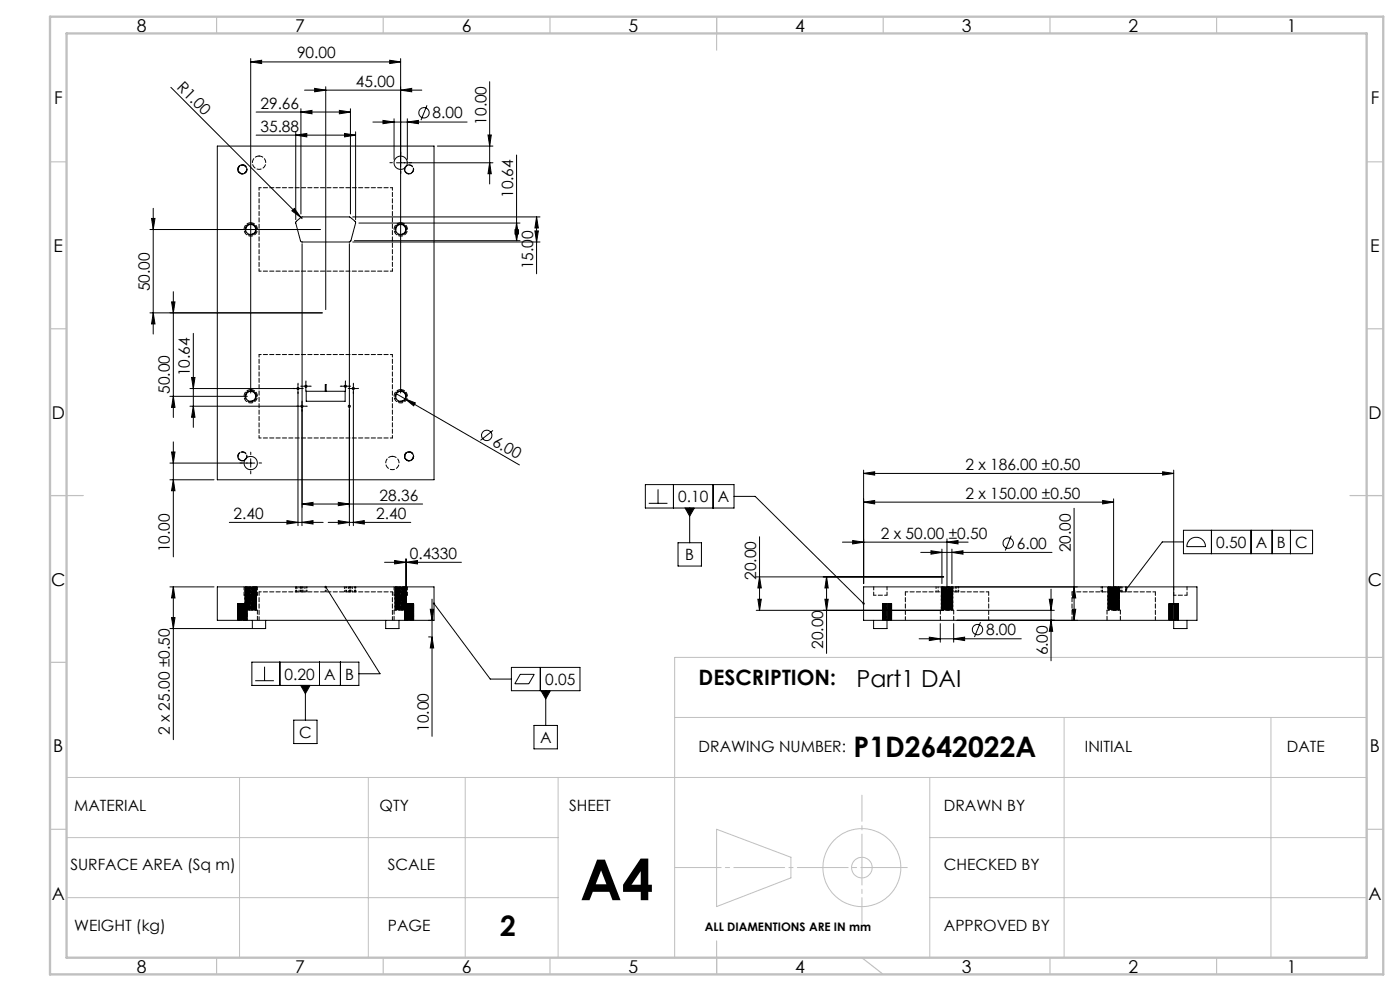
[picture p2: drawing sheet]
<svg xmlns="http://www.w3.org/2000/svg" width="420mm" height="297mm" viewBox="0 0 420 297" stroke-linecap="round" stroke-linejoin="round" font-family="sans-serif">
<defs><g id="words">
<text font-size="16.9" x="174" y="269.8">A4</text>
<g font-size="8.5">
<text x="256.1" y="226.8">P1D2642022A</text>
<text x="150" y="280.4">2</text>
</g>
<text font-size="7.1" x="257" y="205.9">Part1 DAI</text>
<text font-size="6.3" x="209.6" y="205.3">DESCRIPTION:</text>
<g font-size="5.3">
<text x="41" y="9.5">8</text>
<text x="88.5" y="9.5">7</text>
<text x="138.5" y="9.5">6</text>
<text x="188.5" y="9.5">5</text>
<text x="238.5" y="9.5">4</text>
<text x="288.5" y="9.5">3</text>
<text x="338.5" y="9.5">2</text>
<text x="386" y="9.5">1</text>
<text x="16.2" y="31.3">F</text>
<text x="411.2" y="31.3">F</text>
<text x="16.1" y="75.5">E</text>
<text x="411.1" y="75.5">E</text>
<text x="15.5" y="125.5">D</text>
<text x="410.5" y="125.5">D</text>
<text x="15.4" y="175.5">C</text>
<text x="410.4" y="175.5">C</text>
<text x="16" y="225.5">B</text>
<text x="411" y="225.5">B</text>
<text x="15.5" y="269.8">A</text>
<text x="410.5" y="269.8">A</text>
<text x="41" y="291.5">8</text>
<text x="88.5" y="291.5">7</text>
<text x="138.5" y="291.5">6</text>
<text x="188.5" y="291.5">5</text>
<text x="238.5" y="291.5">4</text>
<text x="288.5" y="291.5">3</text>
<text x="338.5" y="291.5">2</text>
<text x="386" y="291.5">1</text>
</g>
<g font-size="4.7">
<text x="89.1" y="17.5">90.00</text>
<text x="52.9" y="26.3" transform="rotate(45 52.9 26.3)">R1.00</text>
<text x="106.8" y="26">45.00</text>
<text x="78.1" y="32.6">29.66</text>
<text x="129.8" y="35.5">8.00</text>
<text x="78.1" y="39.5">35.88</text>
<text x="145.9" y="37.4" transform="rotate(-90 145.9 37.4)">10.00</text>
<text x="154" y="59.4" transform="rotate(-90 154 59.4)">10.64</text>
<text x="160" y="80.8" transform="rotate(-90 160 80.8)">15.00</text>
<text x="45" y="87.3" transform="rotate(-90 45 87.3)">50.00</text>
<text x="57" y="112.8" transform="rotate(-90 57 112.8)">10.64</text>
<text x="51" y="118.1" transform="rotate(-90 51 118.1)">50.00</text>
<text x="147.4" y="133.2" transform="rotate(30 147.4 133.2)">6.00</text>
<text x="289.6" y="140.9">2 x 186.00 ±0.50</text>
<text x="289.6" y="149.5">2 x 150.00 ±0.50</text>
<text x="70.1" y="155.5">2.40</text>
<text x="112.9" y="155.5">2.40</text>
<text x="113.9" y="150">28.36</text>
<text x="203.5" y="150.5">0.10</text>
<text x="215.4" y="150.5">A</text>
<text x="264.3" y="161.5">2 x 50.00 ±0.50</text>
<text x="51" y="165.6" transform="rotate(-90 51 165.6)">10.00</text>
<text x="122.9" y="167.5">0.4330</text>
<text x="205.6" y="167.9">B</text>
<text x="305" y="164.5">6.00</text>
<text x="321.2" y="165.5" transform="rotate(-90 321.2 165.5)">20.00</text>
<text x="364.9" y="164.2">0.50</text>
<text x="376.8" y="164.2">A</text>
<text x="383.1" y="164.2">B</text>
<text x="388.6" y="164.2">C</text>
<text x="226.9" y="173.8" transform="rotate(-90 226.9 173.8)">20.00</text>
<text x="295.8" y="190.4">8.00</text>
<text x="247" y="194.5" transform="rotate(-90 247 194.5)">20.00</text>
<text x="314.3" y="196.4" transform="rotate(-90 314.3 196.4)">6.00</text>
<text x="85.4" y="203.7">0.20</text>
<text x="97.3" y="203.7">A</text>
<text x="103.6" y="203.7">B</text>
<text x="163.5" y="205.3">0.05</text>
<text x="51" y="220.4" transform="rotate(-90 51 220.4)">2 x 25.00 ±0.50</text>
<text x="89.7" y="221.1">C</text>
<text x="128.6" y="219.4" transform="rotate(-90 128.6 219.4)">10.00</text>
<text x="162" y="222.7">A</text>
<text x="209.6" y="225.5">DRAWING NUMBER:</text>
<text x="325.5" y="225.5">INITIAL</text>
<text x="386" y="225.5">DATE</text>
<text x="22.2" y="243.1">MATERIAL</text>
<text x="113.9" y="243.1">QTY</text>
<text x="170.7" y="243.1">SHEET</text>
<text x="283.2" y="243.1">DRAWN BY</text>
<text x="21.1" y="260.7">SURFACE AREA (Sq m)</text>
<text x="116.4" y="260.7">SCALE</text>
<text x="283.2" y="260.7">CHECKED BY</text>
<text x="22.2" y="279.1">WEIGHT (kg)</text>
<text x="116.4" y="279.1">PAGE</text>
<text x="283.2" y="279.1">APPROVED BY</text>
</g>
<text font-size="3.5" x="211.5" y="279.1">ALL DIAMENTIONS ARE IN mm</text>
</g></defs>
<g fill="none" stroke="#000" stroke-width=".3">
<path d="M75.2 18.6l3.3-.5v.9zM75.2 17.6v100.2M75.2 18.6h45M116.9 18.1l3.3 .5-3.3 .4zM120.2 17.6v100.2M51.3 26.2l39 39M76.8 33.6h28.3M88.7 39.5v26.3M90.3 33.6l3.3-.5v1zM90.3 32.6v31.5M91.4 27h35.1M94.4 26.5l3.3 .5-3.3 .5z"/>
<path d="M97.7 26v66.8M101.8 33.1l3.3 .5-3.3 .5zM105.1 32.6v31.5M106.7 39.5v26.3M111.9 36.6h28.2M114.9 36.1l3.3 .5-3.3 .5zM118.2 35.6v12.2M120.2 27l3.3-.5v1zM122.2 36.6l3.3-.5v1zM122.2 35.6v12.2M128.1 31.6l-1.8 4.4M146.9 24.5v30.6"/>
<path d="M65.2 43.8h65v100h-65zM76.8 40.5h29.9M88.7 40.5l3.3-.5v1zM103.4 40l3.3 .5-3.3 .5zM119 48.8h28.9M131.2 43.8h16.7M146.4 40.5h1l-.5 3.3zM146.9 48.8l.5 3.3h-1zM155 46.5v25.6M45 68.8h51.2M45.5 65.5h1l-.5 3.3zM46 62.4v37.7"/>
<path d="M73.7 68.8a1.6 1.6 0 0 1 1.5-1.7 1.6 1.6 0 0 1 1.7 1.6 1.6 1.6 0 0 1-1.7 1.6M73.7 68.8a1.5 1.5 0 0 1 1.5-1.5 1.5 1.5 0 0 1 1.5 1.5 1.5 1.5 0 0 1-1.5 1.5M73.7 68.8a1.51 1.51 0 0 0 1.5 1.5M87.6 63.2l.7-.7 2 2.7zM88.8 66.4l1.8-1.4h14.2l1.8 1.4 .1 .4-1.4 5.3-.4 .4h-14.4l-.4-.4-1.4-5.3zM90.3 65.2l.3 .3M90.6 73v84.5M104.8 73v84.5M105.8 65h56.2M105.8 72.5h56.2M106.3 72.1h49.7M107.7 66.8h48.3"/>
<path d="M118.7 68.8a1.59 1.59 0 0 1 1.6-1.7 1.59 1.59 0 0 1 1.6 1.6 1.59 1.59 0 0 1-1.7 1.6M118.7 68.8a1.49 1.49 0 0 1 1.5-1.5 1.49 1.49 0 0 1 1.5 1.5 1.49 1.49 0 0 1-1.5 1.5M118.7 68.8a1.45 1.45 0 0 0 1.5 1.5M154.5 68.9h1l-.5 3.2zM155 66.8l.5 3.3h-1zM160.5 69.2h1l-.5 3.3zM161 65v17.1M161 65l.5 3.3h-1zM45 93.8h51.7M46 93.8l.5 3.3h-1zM51.5 90.5h1l-.5 3.3zM52 87.4v37.7"/>
<path d="M58 99.9v28.2M51 118.8h23.2M52 118.8l.5 3.3h-1zM57.5 113.1h1l-.5 3.3zM73.7 118.8a1.6 1.6 0 0 1 1.5-1.7 1.6 1.6 0 0 1 1.7 1.6 1.6 1.6 0 0 1-1.7 1.6M73.7 118.8a1.5 1.5 0 0 1 1.5-1.5 1.5 1.5 0 0 1 1.5 1.4 1.5 1.5 0 0 1-1.5 1.6M73.7 118.8a1.51 1.51 0 0 0 1.5 1.5M89.4 115.2v42.3M90.5 115.7h2.5M90.6 116.4h-33.6M91.8 114.5v2.5M91.9 117.3h5.7v-2h.2v2h5.7v3h-11.6z"/>
<path d="M102.4 115.7h2.5M103.6 114.5v2.5M104.7 116.4h2.5M106 115.2v42.3M118.7 118.8a1.59 1.59 0 0 1 1.6-1.7 1.59 1.59 0 0 1 1.6 1.6 1.59 1.59 0 0 1-1.7 1.6M118.7 118.8a1.49 1.49 0 0 1 1.5-1.5 1.49 1.49 0 0 1 1.5 1.5 1.49 1.49 0 0 1-1.5 1.5M118.7 118.8a1.45 1.45 0 0 0 1.5 1.5M118.9 118l36.9 21.3M121.5 119.5l3.1 1.3-.5 .8zM51.5 135.5h1l-.5 3.3zM52 132.4v34.5M58 121.7l.5 3.4h-1z"/>
<path d="M75.2 137.5v2.5M76.4 138.8h-25.4M91.8 121.7h-34.8M147.9 129l-3.8 3M51 143.8h13.2M52 143.8l.5 3.3h-1zM68.8 156.6h28.1M86.1 156l3.3 .6-3.3 .5zM90.6 156.6l3.3-.6v1.1zM90.6 151.1l3.3-.5v.9zM90.6 151.1h36.2M98.5 156.6h24.7"/>
<path d="M101.5 150.6l3.3 .5-3.3 .4zM101.5 156l3.3 .6-3.3 .5zM106 156.6l3.3-.6v1.1zM193.6 145.2h26.6v7.1h-26.6zM194.6 150.8h5.6M197.4 146.6v4.2M202 145.2v7.1M205.5 152.3h2.8l-1.4 2.4zM206.9 152.3v10.4M213.9 145.2v7.1M220.2 148.8h6.4l32.5 32.1M259.1 141.9l3.3-.5v1z"/>
<path d="M259.1 150.5l3.3-.5v1zM259.1 140.9v34M259.1 141.9h93M259.1 150.5h75M322.2 152.3v33.6M330.8 150l3.3 .5-3.3 .5zM334.1 149.5v33.2M348.8 141.4l3.3 .5-3.3 .5zM352.1 140.9v44.9M355 158.9h38.8v7h-38.8zM363.4 158.9v7M375.3 158.9v7"/>
<path d="M381.6 158.9v7M387.1 158.9v7M51 175.9h13.2M52 175.9l.5 3.3h-1zM52 175.9v45.8M65.2 175.9h65v10h-65zM97.7 175.9l16.3 26h-6.3M115.4 168.5h23M118.4 168l3.3 .5-3.3 .5zM121.7 167.5v14.1M121.9 168.5l3.3-.5v1zM121.9 167.5v14.2"/>
<path d="M129.6 179.6v41.1M203.4 162.7h7v6.9h-7zM226.9 172.9h56.2M227.4 179.6h1l-.5 3.3zM227.9 172.9l.5 3.3h-1zM227.9 160.9v22M247.5 179.6h1l-.5 3.3zM248 172.9l.5 3.3h-1zM248 172.9v22.9M252.7 162.5h37.7M255.8 162l3.3 .5-3.3 .5zM259.1 175.9h100v10h-100z"/>
<path d="M276.2 165.6h39.4M279.3 165.1l3.3 .5-3.3 .5zM282.6 164.6v10.3M284.1 162.5l3.3-.5v1zM284.1 161.5v21.2M285.6 165.6l3.3-.5v1zM285.6 164.6v10.3M303.4 160.5l-1.8 4.5M314.8 179.6h1l-.5 3.3zM315.3 176.6v21.4M322.2 175.9l.5 3.3h-1zM355 162.4h-6.3l-10.8 14.2"/>
<path d="M357 161.7a2.81 2.81 0 0 1 3-.4 2.81 2.81 0 0 1 1.6 2.5h-5.6l.3-1.1zM51 188.4h24.7M51.5 185.1h1l-.5 3.3zM75.6 198.4h32.1v7h-32.1zM75.7 185.9v2.5M79.4 199.8v4.2M79.7 185.9v2.5h-4M84 198.4v7M95.8 198.4v7M102.1 198.4v7M115.7 185.9v2.5h4v-2.5M128.6 190.9h.6"/>
<path d="M129.1 182.6h1l-.5 3.3zM129.6 190.9l.5 3.3h-1zM130.2 180.9l16.9 22.6h6.3M226.9 182.9h56.2M262.1 185.9v2.5h4v-2.5M275.7 191.4h30.7M278.8 191l3.3 .4-3.3 .6zM282.1 186.9v5.6M286.1 191.4l3.3-.4v1zM286.1 186.9v5.6M287.1 182.9h29.2M294.1 186.5l-1.8 4.4"/>
<path d="M315.3 185.9l.5 3.3h-1zM321.7 182.6h1l-.5 3.3zM352.1 185.9v2.5h4v-2.5M76.6 204h5.6M88.1 215.8h7v7h-7zM90.2 205.4h2.8l-1.4 2.5zM91.6 205.4v10.4M153.4 200h20.6v7h-20.6zM156.1 202.1h4.2l-1.7 2.8h-4.2zM160.2 217.4h7v7h-7zM162.1 200v7M162.3 207h2.8l-1.4 2.5z"/>
<path d="M163.7 207v10.4"/>
<circle cx="127.2" cy="33.8" r="1.56"/>
<circle cx="120.2" cy="48.8" r="1.99"/>
<circle cx="89.4" cy="116.4" r=".31"/>
<circle cx="91.8" cy="115.7" r=".32"/>
<circle cx="103.6" cy="115.8" r=".31"/>
<circle cx="106" cy="116.4" r=".32"/>
<circle cx="75.2" cy="138.8" r="2.01"/>
<circle cx="90.6" cy="121.8" r=".31"/>
<circle cx="104.8" cy="121.7" r=".32"/>
<circle cx="146" cy="130.5" r="1.56"/>
<circle cx="302.5" cy="162.8" r="1.56"/>
<circle cx="293.3" cy="188.7" r="1.55"/>
</g>
<g fill="none" stroke="#c0c0c0" stroke-width=".3">
<path d="M410 197h-207.6v90M202.4 215h207.6M319.2 215v72M381.3 215v72M20 233h390v54h-390zM71.9 233v54M110.5 233v54M139.6 233v54M167.4 233v54M278.9 233v54M20 251h147.4M215 248.5l22.3 8.4v6.2l-22.3 8.6z"/>
<path d="M278.9 251h131.1M20 269h147.4M278.9 269h131.1"/>
<circle cx="258.6" cy="260" r="11.7"/>
<circle cx="258.6" cy="260" r="3.1"/>
</g>
<g fill="none" stroke="#000" stroke-width=".3" stroke-dasharray="15.2 1.3 1.3 1.3">
<path d="M117.7 48.8h-.7M120.2 46.3v-.8M120.2 51.3v.7M122.7 48.8h.8M88.2 116.4h-.3M89.4 115.2v-.3M89.4 117.7v.3M90.5 115.7h-.3M90.7 116.4h.3M91.8 114.5v-.3M91.8 117v.3M93 115.7h.4"/>
<path d="M102.4 115.7h-.3M103.6 114.5v-.3M103.6 117v.3M104.8 116.4h-.3M104.9 115.7h.3M106 115.2v-.3M106 117.7v.3M107.3 116.4h.3M72.7 138.8h-.7M75.2 136.3v-.8M77.7 138.8h.8M89.4 121.7h-.3"/>
<path d="M90.6 120.5v-.3M90.6 123v.3M91.9 121.7h.3M75.2 141.3v.7"/>
</g>
<path d="M272.2 260h-69.8" fill="none" stroke="#c0c0c0" stroke-width=".3" stroke-dasharray="15.2 1.3 1.3 1.3" stroke-dashoffset="1.3"/>
<path d="M258.6 238.3v38.6" fill="none" stroke="#c0c0c0" stroke-width=".3" stroke-dasharray="15.2 1.3 1.3 1.3" stroke-dashoffset="7.4"/>
<g fill="none" stroke="#c0c0c0" stroke-width=".35">
<path d="M65 5v5M115 5v5M165 5v5M215 5v10M265 5v5M315 5v5M365 5v5M15 48.5h5M410 48.5h5M15 98.5h5M410 98.5h5M15 148.5h10"/>
<path d="M405 148.5h10M15 198.5h5M410 197h5M15 248.5h5M410 248.5h5M65 287v5M115 287v5M165 287v5M215 282v10M258.6 287l6.4 5M315 287v5M365 287v5"/>
</g>
<path d="M15 5h400v287h-400zM20 10h390v277h-390z" fill="none" stroke="#c0c0c0" stroke-width=".7"/>
<g fill="#000">
<path d="M87.6 63.2l.7-.7 2 2.7zM121.5 119.5l3.1 1.3-.5 .8z"/>
<path d="M90.3 33.6l3.3-.5v1zM101.8 33.1l3.3 .5-3.3 .5z"/>
<path d="M103.4 40l3.3 .5-3.3 .5zM88.7 40.5l3.3-.5v1z"/>
<path d="M146.9 48.8l.5 3.3h-1zM146.4 40.5h1l-.5 3.3z"/>
<path d="M90.6 151.1l3.3-.5v.9zM101.5 150.6l3.3 .5-3.3 .4zM75.2 18.6l3.3-.5v.9zM116.9 18.1l3.3 .5-3.3 .4zM114.9 36.1l3.3 .5-3.3 .5zM122.2 36.6l3.3-.5v1zM278.8 191l3.3 .4-3.3 .6zM286.1 191.4l3.3-.4v1zM259.1 141.9l3.3-.5v1zM348.8 141.4l3.3 .5-3.3 .5zM255.8 162l3.3 .5-3.3 .5zM284.1 162.5l3.3-.5v1zM259.1 150.5l3.3-.5v1zM330.8 150l3.3 .5-3.3 .5z"/>
<path d="M52 175.9l.5 3.3h-1zM51.5 185.1h1l-.5 3.3zM45.5 65.5h1l-.5 3.3zM46 93.8l.5 3.3h-1zM161 65l.5 3.3h-1zM160.5 69.2h1l-.5 3.3zM57.5 113.1h1l-.5 3.3zM58 121.7l.5 3.4h-1zM51.5 135.5h1l-.5 3.3zM52 143.8l.5 3.3h-1z"/>
<path d="M121.9 168.5l3.3-.5v1zM118.4 168l3.3 .5-3.3 .5zM90.6 156.6l3.3-.6v1.1zM86.1 156l3.3 .6-3.3 .5zM106 156.6l3.3-.6v1.1zM101.5 156l3.3 .6-3.3 .5zM120.2 27l3.3-.5v1zM94.4 26.5l3.3 .5-3.3 .5z"/>
<path d="M279.3 165.1l3.3 .5-3.3 .5zM285.6 165.6l3.3-.5v1z"/>
<path d="M129.6 190.9l.5 3.3h-1zM129.1 182.6h1l-.5 3.3zM154.5 68.9h1l-.5 3.2zM155 66.8l.5 3.3h-1zM52 118.8l.5 3.3h-1zM51.5 90.5h1l-.5 3.3zM321.7 182.6h1l-.5 3.3zM322.2 175.9l.5 3.3h-1zM315.3 185.9l.5 3.3h-1zM314.8 179.6h1l-.5 3.3zM227.4 179.6h1l-.5 3.3zM227.9 172.9l.5 3.3h-1zM247.5 179.6h1l-.5 3.3zM248 172.9l.5 3.3h-1z"/>
<path d="M130 180.6a.34 .34 0 0 0 0 .6 .34 .34 0 0 0 .5-.3 .34 .34 0 0 0-.4-.3l.1 .3zM97.4 175.7a.35 .35 0 0 0 .2 .6 .35 .35 0 0 0 .4-.5 .35 .35 0 0 0-.5-.2l.2 .3zM162.3 207l1.4 2.5 1.4-2.5zM90.2 205.4l1.4 2.5 1.4-2.5zM258.9 180.6l-.1 .5h.5l-.2-.2 .2 .2 .1-.4zM337.6 176.4v.5l.3-.3-.3 .3a.34 .34 0 0 0 .5-.1 .34 .34 0 0 0 0-.4 .34 .34 0 0 0-.5 0zM205.5 152.3l1.4 2.4 1.4-2.4z"/>
</g>
<g fill="none" stroke="#000" stroke-width=".3" stroke-dasharray="1.3 .6" stroke-dashoffset=".6">
<path d="M73.2 49.6a1.29 1.29 0 0 1 .7 1.7M77.7 56.3h40M123.2 49.6a1.29 1.29 0 0 1 .7 1.7M117.7 81.3h-40M77.7 106.3h40M73.2 135.6a1.29 1.29 0 0 1 .7 1.7M73.5 137.8l-.8 .3-1-.4M117.7 131.3h-40M123.2 135.6a1.29 1.29 0 0 1 .7 1.7M73.2 178.4h2M75.2 178.4h2M117.7 177.4h-40"/>
<path d="M118.2 178.4h2M120.2 178.4h2M266.1 185.8h1.3M267.4 180.9h-1.3M352.1 185.8h1.3M353.4 180.9h-1.3"/>
</g>
<g fill="none" stroke="#000" stroke-width=".3" stroke-dasharray="1.3 .6" stroke-dashoffset=".3">
<path d="M71.3 50.7a1.33 1.33 0 0 1 1.9-1.1M73.9 51.3a1.33 1.33 0 0 1-2.2 .4M123.9 51.3a1.33 1.33 0 0 1-2.2 .4M76.8 68.1l-.3-.5M121.8 68.1l-.3-.5M76.8 118.1l-.3-.5M121.8 118.1l-.3-.5M71.3 136.7a1.33 1.33 0 0 1 1.9-1.1M121.3 136.7a1.33 1.33 0 0 1 1.9-1.1M123.9 137.3a1.33 1.33 0 0 1-2.2 .4M73.2 175.9v2.5M73.5 176.2l3.4-.2-1-.1"/>
<path d="M76.8 179.5l-3.3-.2 3.4-.2-3.4-.2M77.2 178.4v-2.5M118.2 175.9v2.5M118.5 176.2l3.4-.2-1-.1M121.8 179.5l-3.3-.2 3.4-.2-3.4-.2M122.2 178.4v-2.5M262.1 175.9v2.5M266.1 178.4v-2.5M285.7 179.4l-3.2-.2 3.3-.2-3.4-.2M285.7 177.8l-3.2-.2 3.3-.2-3.4-.2M335.7 179.4l-3.2-.2 3.3-.2-3.4-.2M335.7 177.8l-3.2-.2 3.3-.2-3.4-.2"/>
<path d="M352.1 175.9v2.5M356.1 178.4v-2.5M71.5 185.6l2.5-.1M71.5 185.4l2.5-.1M71.5 185.2h2.5M71.5 185.1l2.5-.1M71.5 185.7l2.5-.1M71.5 184.9l2.5-.1M71.5 184.8l2.5-.1M71.5 184.6l2.5-.1M71.5 184.4h2.5M71.5 184.1l2.5-.1"/>
<path d="M71.5 184l2.5-.1M71.5 183.8l2.5-.1M71.5 183.5l2.5-.1M71.5 183.3h2.5M71.5 183l2.5-.1M71.5 182.9l2.5-.1M71.5 182.7l2.5-.1M71.5 182.5h2.5M71.5 182.4l2.5-.1M71.5 182.2l2.5-.1M71.5 182.1l2.5-.1M71.5 181.7h2.5"/>
<path d="M71.5 181.6l2.5-.1M71.5 181.4l2.5-.1M71.5 181.1l2.5-.1M71.5 181l2.4-.1M71.5 181.6l2.5-.1h-2.5l2.5-.1-2.6-.1M71.5 185.4h2.5M73.9 185.3h-2.5M74 185.9l-2.6-.1M74 185.8h-2.6M76.8 181.1l-3.3-.2 3.4-.2-3.4-.2M121.5 185.1l2.5-.1M121.5 185.7l2.5-.1"/>
<path d="M121.5 185.6l2.5-.1M121.5 185.4l2.5-.1M121.5 185.2h2.5M121.5 184.9l2.5-.1M121.5 184.8l2.5-.1M121.5 184.6l2.5-.1M121.5 184.4h2.5M121.5 184.1l2.5-.1M121.5 184l2.5-.1M121.5 183.8l2.5-.1M121.5 183.5l2.5-.1M121.5 183.3h2.5"/>
<path d="M121.5 183l2.5-.1M121.5 182.9l2.5-.1M121.5 182.7l2.5-.1M121.5 182.5h2.5M121.5 182.4l2.5-.1M121.5 182.2l2.5-.1M121.5 182.1l2.5-.1M121.5 181.7h2.5M121.5 181.6l2.5-.1M121.5 181.4l2.5-.1M121.5 181.1l2.5-.1M121.5 181.6l2.5-.1h-2.5l2.5-.1-2.6-.1"/>
<path d="M121.5 182.6l2.5-.1-2.5-.1 2.5-.1h-2.6M121.5 185.4h2.5M121.5 184.2l2.5-.1-2.5-.1 2.5-.1-2.6-.1M121.8 181.1l-3.3-.2 3.4-.2-3.4-.2M123.9 185.3h-2.5M124 185.9l-2.6-.1M124 185.8h-2.6M264.8 181.1l2.6-.1M264.8 185.7l2.6-.1M264.8 185.5l2.6-.1M264.8 185.4l2.6-.1M264.8 185.2l2.6-.1"/>
<path d="M264.8 185h2.6M264.8 184.9l2.6-.1M264.8 184.7l2.6-.1M264.8 184.6l2.6-.1M264.8 184.4l2.6-.1M264.8 184.2h2.6M264.8 184.1l2.6-.1M264.8 183.9l2.6-.1M264.8 183.8l2.6-.1M264.8 183.6l2.6-.1M264.8 183.4h2.6M264.8 183.3l2.6-.1"/>
<path d="M264.8 183.1h2.6M264.8 183l2.6-.1M264.8 182.8l2.6-.1M264.8 182.7l2.6-.1M264.8 182.5l2.6-.1M264.8 182.3h2.6M264.8 182.2l2.6-.1M264.8 182l2.6-.1M264.8 181.9l2.6-.1M264.8 181.7l2.6-.1M264.8 181.5h2.6M264.8 181.4l2.6-.1"/>
<path d="M264.8 181.2l2.6-.1M264.8 181.7h2.6M264.8 181.6l2.6-.1M264.8 181.3l2.6-.1M264.8 183.2l2.6-.1M264.8 182.9l2.6-.1M264.8 182.5h2.6M264.8 182.4l2.6-.1M264.8 182.1l2.6-.1M264.8 184.3l2.6-.1M264.8 184l2.6-.1M264.8 183.6h2.6"/>
<path d="M264.8 183.5l2.6-.1M264.8 185.6l2.6-.1M264.8 185.2h2.6M264.8 185.1l2.6-.1M264.8 184.8l2.6-.1M264.8 184.4h2.6M267.3 185.8l-2.5-.1M267.4 185.7l-2.7-.1M267.4 185.5l-2.7-.1M267.4 185.4l-2.7-.1M267.4 185.2l-2.7-.1M267.4 185h-2.7"/>
<path d="M267.4 184.9l-2.7-.1M267.4 184.7h-2.7M267.4 184.6l-2.7-.1M267.4 184.4l-2.7-.1M267.4 184.2h-2.7M267.4 184.1l-2.7-.1M267.4 183.9h-2.7M267.4 183.8l-2.7-.1M267.4 183.6l-2.7-.1M267.4 183.4h-2.7M267.4 183.3l-2.7-.1M267.4 183.1h-2.7"/>
<path d="M267.4 183l-2.7-.1M267.4 182.8l-2.7-.1M267.4 182.7l-2.7-.1M267.4 182.5l-2.7-.1M267.4 182.3h-2.7M267.4 182.2l-2.7-.1M267.4 182h-2.7M267.4 181.9l-2.7-.1M267.4 181.7l-2.7-.1M267.4 181.5h-2.7M267.4 181.4l-2.7-.1M267.4 181.2h-2.7"/>
<path d="M267.4 181.1l-2.7-.1M267.4 185.5h-2.7M267.4 185.1l-2.7-.1M267.4 184.4h-2.7M267.4 184.3l-2.7-.1M267.4 183.6h-2.7M267.4 183.5l-2.7-.1M267.4 183.2l-2.7-.1M267.4 182.8h-2.7M267.4 182.4l-2.7-.1M267.4 181.7h-2.7M267.4 181.6l-2.7-.1"/>
<path d="M350.8 185.7l2.6-.1M350.8 185.5l2.6-.1M350.8 185.4l2.6-.1M350.8 185.2l2.6-.1M350.8 185h2.6M350.8 184.9l2.6-.1M350.8 184.7l2.6-.1M350.8 184.6l2.6-.1M350.8 184.4l2.6-.1M350.8 184.2h2.6M350.8 184.1l2.6-.1M350.8 183.9l2.6-.1"/>
<path d="M350.8 183.8l2.6-.1M350.8 183.6l2.6-.1M350.8 183.4h2.6M350.8 183.3l2.6-.1M350.8 183.1h2.6M350.8 183l2.6-.1M350.8 182.8l2.6-.1M350.8 182.7l2.6-.1M350.8 182.5l2.6-.1M350.8 182.3h2.6M350.8 182.2l2.6-.1M350.8 182l2.6-.1"/>
<path d="M350.8 181.9l2.6-.1M350.8 181.7l2.6-.1M350.8 181.5h2.6M350.8 181.4l2.6-.1M350.8 181.2l2.6-.1M350.8 181.1l2.6-.1M350.8 182.9l2.6-.1M350.8 182.5h2.6M350.8 182.4l2.6-.1M350.8 182.1l2.6-.1M350.8 181.7h2.6M350.8 181.6l2.6-.1"/>
<path d="M350.8 181.3l2.6-.1M350.8 184l2.6-.1M350.8 183.6h2.6M350.8 183.5l2.6-.1M350.8 183.2l2.6-.1M350.8 185.2h2.6M350.8 185.1l2.6-.1M350.8 184.8l2.6-.1M350.8 184.4h2.6M350.8 184.3l2.6-.1M350.8 185.6l2.6-.1M353.3 185.8l-2.5-.1"/>
<path d="M353.4 185.7l-2.7-.1M353.4 185.5l-2.7-.1M353.4 185.4l-2.7-.1M353.4 185.2l-2.7-.1M353.4 185h-2.7M353.4 184.9l-2.7-.1M353.4 184.7h-2.7M353.4 184.6l-2.7-.1M353.4 184.4l-2.7-.1M353.4 184.2h-2.7M353.4 184.1l-2.7-.1M353.4 183.9h-2.7"/>
<path d="M353.4 183.8l-2.7-.1M353.4 183.6l-2.7-.1M353.4 183.4h-2.7M353.4 183.3l-2.7-.1M353.4 183.1h-2.7M353.4 183l-2.7-.1M353.4 182.8l-2.7-.1M353.4 182.7l-2.7-.1M353.4 182.5l-2.7-.1M353.4 182.3h-2.7M353.4 182.2l-2.7-.1M353.4 182h-2.7"/>
<path d="M353.4 181.9l-2.7-.1M353.4 181.7l-2.7-.1M353.4 181.5h-2.7M353.4 181.4l-2.7-.1M353.4 181.1l-2.7-.1M353.4 185.5h-2.7M353.4 185.1l-2.7-.1M353.4 184.4h-2.7M353.4 184.3l-2.7-.1M353.4 183.6h-2.7M353.4 183.5l-2.7-.1M353.4 183.2l-2.7-.1"/>
<path d="M353.4 182.8h-2.7M353.4 182.4l-2.7-.1M353.4 181.7h-2.7M353.4 181.6l-2.7-.1M353.4 181.2h-2.7"/>
</g>
<g fill="none" stroke="#000" stroke-width=".3" stroke-dasharray="1.3 .6">
<path d="M71.4 50.7v.2M71.4 51.2l.3 .5M74.1 50.8h-.1M121.3 50.7l.2-.4M121.4 50.7v.3M121.4 51.2l.3 .5M124.1 50.8h-.1M76.9 68.8h-.2M121.9 68.8h-.2M76.9 118.8h-.2M121.9 118.8h-.2M71.4 136.7v.3"/>
<path d="M71.4 137.2l.3 .5M74.1 136.8h-.1M121.4 136.7v.2M121.4 137.2l.3 .5M124.1 136.8h-.1M73.5 179.3h.1M73.5 177.3h.1M73.5 179.7v.1M73.5 179.3v.1M73.5 178.9v.1M73.5 178.5v.1M73.5 178.1v.1"/>
<path d="M73.5 177.7v.1M73.5 177.3v.1M73.5 176.9v.1M73.5 176.5v.1M73.5 176.1v.1M73.5 179.8l.2 .1M73.5 179.4l.2 .1M73.5 179l.2 .1M73.5 178.6l.2 .1M73.5 178.2l.2 .1M73.5 177.8l.2 .1M73.5 177.4l.2 .1"/>
<path d="M73.5 177l.2 .1M73.5 176.6l.2 .1M73.5 176.2l.2 .1M73.5 179.8h.1M73.5 179.4h.1M73.5 179h.1M73.5 178.6h.1M73.5 178.2h.1M73.5 177.4h.1M73.5 177h.1M73.5 176.6h.1M73.7 180h.1"/>
<path d="M73.7 179.6h.1M73.7 179.9v.1M73.7 179.5v.1M73.7 179.1v.1M73.7 178.7v.1M73.7 178.3v.1M73.7 177.9v.1M73.7 177.5v.1M73.7 177.1v.1M73.7 176.7v.1M73.7 176.3v.1M73.7 175.9v.1"/>
<path d="M73.7 180l-.2 .1M73.7 179.6l-.2 .1M73.7 179.2l-.2 .1M73.7 178.8l-.2 .1M73.7 178.4l-.2 .1M73.7 178l-.2 .1M73.7 177.6l-.2 .1M73.7 177.2l-.2 .1M73.7 176.8l-.2 .1M73.7 176.4l-.2 .1M73.7 176l-.2 .1M73.7 179.9h.1"/>
<path d="M73.7 179.5h.1M73.7 178.7h.1M73.7 178.3h.1M73.7 177.5h.1M73.7 177.1h.1M73.7 176.7h.1M73.7 176.3h.1M76.7 179.7h.1M76.7 178.9h.1M76.7 178.5h.1M76.7 177.7h.1M76.7 177.3h.1"/>
<path d="M76.7 176.9h.1M76.7 176.5h.1M76.7 176.1h.1M76.7 179.7l.2-.1M76.7 179.3l.2-.1M76.7 178.9l.2-.1M76.7 178.5l.2-.1M76.7 178.1l.2-.1M76.7 177.7l.2-.1M76.7 177.3l.2-.1M76.7 176.9l.2-.1M76.7 176.5l.2-.1"/>
<path d="M76.7 176.1l.2-.1M76.7 179.8h.1M76.7 179.4h.1M76.7 176.2v-.1M76.7 176.6v-.1M76.7 177v-.1M76.7 177.4v-.1M76.7 177.8v-.1M76.7 178.2v-.1M76.7 178.6v-.1M76.7 179v-.1M76.7 179.4v-.1"/>
<path d="M76.7 179.8v-.1M76.8 177.9l-3.2-.1M76.8 176.3l-3.2-.1M76.9 180h.1M76.9 179.6h.1M76.9 179.2h.1M76.9 178.8h.1M76.9 178.4h.1M76.9 177.6h.1M76.9 177.2h.1M76.9 176.8h.1M76.9 176h.1"/>
<path d="M76.9 179.9l-.2-.1M76.9 179.5l-.2-.1M76.9 179.1l-.2-.1M76.9 178.7l-.2-.1M76.9 178.3l-.2-.1M76.9 177.9l-.2-.1M76.9 177.5l-.2-.1M76.9 177.1l-.2-.1M76.9 176.7l-.2-.1M76.9 176.3l-.2-.1M76.9 175.9h.1M76.9 179.1h.1"/>
<path d="M76.9 177.5h.1M76.9 180v-.1M76.9 179.6v-.1M76.9 179.2v-.1M76.9 178.8v-.1M76.9 178.4v-.1M76.9 178v-.1M76.9 177.6v-.1M76.9 177.2v-.1M76.9 176.8v-.1M76.9 176.4v-.1M76.9 176v-.1"/>
<path d="M118.5 179.3h.1M118.5 177.3h.1M118.5 179.7v.1M118.5 179.3v.1M118.5 178.9v.1M118.5 178.5v.1M118.5 178.1v.1M118.5 177.7v.1M118.5 177.3v.1M118.5 176.9v.1M118.5 176.5v.1M118.5 176.1v.1"/>
<path d="M118.5 179.8l.2 .1M118.5 179.4l.2 .1M118.5 179l.2 .1M118.5 178.6l.2 .1M118.5 178.2l.2 .1M118.5 177.8l.2 .1M118.5 177.4l.2 .1M118.5 177l.2 .1M118.5 176.6l.2 .1M118.5 176.2l.2 .1M118.5 179.8h.1M118.5 179.4h.1"/>
<path d="M118.5 179h.1M118.5 178.6h.1M118.5 178.2h.1M118.5 177.4h.1M118.5 177h.1M118.5 176.6h.1M118.7 180h.1M118.7 179.6h.1M118.7 179.9v.1M118.7 179.5v.1M118.7 179.1v.1M118.7 178.7v.1"/>
<path d="M118.7 178.3v.1M118.7 177.9v.1M118.7 177.5v.1M118.7 177.1v.1M118.7 176.7v.1M118.7 176.3v.1M118.7 175.9v.1M118.7 180l-.2 .1M118.7 179.6l-.2 .1M118.7 179.2l-.2 .1M118.7 178.8l-.2 .1M118.7 178.4l-.2 .1"/>
<path d="M118.7 178l-.2 .1M118.7 177.6l-.2 .1M118.7 177.2l-.2 .1M118.7 176.8l-.2 .1M118.7 176.4l-.2 .1M118.7 176l-.2 .1M118.7 179.9h.1M118.7 179.5h.1M118.7 178.7h.1M118.7 178.3h.1M118.7 177.5h.1M118.7 177.1h.1"/>
<path d="M118.7 176.7h.1M118.7 176.3h.1M121.7 179.7h.1M121.7 178.9h.1M121.7 178.5h.1M121.7 177.7h.1M121.7 177.3h.1M121.7 176.9h.1M121.7 176.5h.1M121.7 176.1h.1M121.7 179.7l.2-.1M121.7 179.3l.2-.1"/>
<path d="M121.7 178.9l.2-.1M121.7 178.5l.2-.1M121.7 178.1l.2-.1M121.7 177.7l.2-.1M121.7 177.3l.2-.1M121.7 176.9l.2-.1M121.7 176.5l.2-.1M121.7 176.1l.2-.1M121.7 179.8h.1M121.7 179.4h.1M121.7 176.2v-.1M121.7 176.6v-.1"/>
<path d="M121.7 177v-.1M121.7 177.4v-.1M121.7 177.8v-.1M121.7 178.2v-.1M121.7 178.6v-.1M121.7 179v-.1M121.7 179.4v-.1M121.7 179.8v-.1M121.8 177.9l-3.2-.1M121.8 176.3l-3.2-.1M121.9 180h.1M121.9 179.6h.1"/>
<path d="M121.9 179.2h.1M121.9 178.8h.1M121.9 178.4h.1M121.9 177.6h.1M121.9 177.2h.1M121.9 176.8h.1M121.9 176h.1M121.9 179.9l-.2-.1M121.9 179.5l-.2-.1M121.9 179.1l-.2-.1M121.9 178.7l-.2-.1M121.9 178.3l-.2-.1"/>
<path d="M121.9 177.9l-.2-.1M121.9 177.5l-.2-.1M121.9 177.1l-.2-.1M121.9 176.7l-.2-.1M121.9 176.3l-.2-.1M121.9 175.9h.1M121.9 179.1h.1M121.9 177.5h.1M121.9 180v-.1M121.9 179.6v-.1M121.9 179.2v-.1M121.9 178.8v-.1"/>
<path d="M121.9 178.4v-.1M121.9 178v-.1M121.9 177.6v-.1M121.9 177.2v-.1M121.9 176.8v-.1M121.9 176.4v-.1M121.9 176v-.1M282.4 179.2h.1M282.4 177.6h.1M282.4 179.6v.1M282.4 179.2v.1M282.4 178.8v.1"/>
<path d="M282.4 178.4v.1M282.4 178v.1M282.4 177.6v.1M282.4 177.2v.1M282.4 176.8v.1M282.4 176.4v.1M282.4 176v.1M282.4 179.7l.2 .1M282.4 179.3l.2 .1M282.4 178.9l.2 .1M282.4 178.5l.2 .1M282.4 178.1l.2 .1"/>
<path d="M282.4 177.7l.2 .1M282.4 177.3l.2 .1M282.4 176.9l.2 .1M282.4 176.5l.2 .1M282.4 176.1l.2 .1M282.4 176.1h.1M282.4 179.7h.1M282.4 179.3h.1M282.4 178.9h.1M282.4 178.5h.1M282.4 177.7h.1M282.4 177.3h.1"/>
<path d="M282.4 176.9h.1M282.4 176.5h.1M282.6 179.9h.1M282.6 179.5h.1M282.6 179.8v.1M282.6 179.4v.1M282.6 179v.1M282.6 178.6v.1M282.6 178.2v.1M282.6 177.8v.1M282.6 177.4v.1M282.6 177v.1"/>
<path d="M282.6 176.6v.1M282.6 176.2v.1M282.6 179.9l-.2 .1M282.6 179.5l-.2 .1M282.6 179.1l-.2 .1M282.6 178.7l-.2 .1M282.6 178.3l-.2 .1M282.6 177.9l-.2 .1M282.6 177.5l-.2 .1M282.6 177.1l-.2 .1M282.6 176.7l-.2 .1M282.6 176.3l-.2 .1"/>
<path d="M282.6 175.9l-.2 .1M282.6 179.8h.1M282.6 179h.1M282.6 178.6h.1M282.6 178.2h.1M282.6 177.4h.1M282.6 177h.1M282.6 176.6h.1M282.6 176.2h.1M285.6 180h.1M285.6 179.6h.1M285.6 178.8h.1"/>
<path d="M285.6 178.4h.1M285.6 177.6h.1M285.6 177.2h.1M285.6 176.8h.1M285.6 176.4h.1M285.6 176h.1M285.6 180l.2-.1M285.6 179.6l.2-.1M285.6 179.2l.2-.1M285.6 178.8l.2-.1M285.6 178.4l.2-.1M285.6 178l.2-.1"/>
<path d="M285.6 177.6l.2-.1M285.6 177.2l.2-.1M285.6 176.8l.2-.1M285.6 176.4l.2-.1M285.6 176l.2-.1M285.6 179.7h.1M285.6 176.1v-.1M285.6 176.5v-.1M285.6 176.9v-.1M285.6 177.3v-.1M285.6 177.7v-.1M285.6 178.1v-.1"/>
<path d="M285.6 178.5v-.1M285.6 178.9v-.1M285.6 179.3v-.1M285.6 179.7v-.1M285.8 179.9h.1M285.8 179.5h.1M285.8 179.1h.1M285.8 178.7h.1M285.8 178.3h.1M285.8 177.5h.1M285.8 177.1h.1M285.8 176.7h.1"/>
<path d="M285.8 179.8l-.2-.1M285.8 179.4l-.2-.1M285.8 179l-.2-.1M285.8 178.6l-.2-.1M285.8 178.2l-.2-.1M285.8 177.8l-.2-.1M285.8 177.4l-.2-.1M285.8 177l-.2-.1M285.8 176.6l-.2-.1M285.8 176.2l-.2-.1M285.8 179h.1M285.8 177.4h.1"/>
<path d="M285.8 179.9v-.1M285.8 179.5v-.1M285.8 179.1v-.1M285.8 178.7v-.1M285.8 178.3v-.1M285.8 177.9v-.1M285.8 177.5v-.1M285.8 177.1v-.1M285.8 176.7v-.1M285.8 176.3v-.1M332.4 179.2h.1M332.4 177.6h.1"/>
<path d="M332.4 179.6v.1M332.4 179.2v.1M332.4 178.8v.1M332.4 178.4v.1M332.4 178v.1M332.4 177.6v.1M332.4 177.2v.1M332.4 176.8v.1M332.4 176.4v.1M332.4 176v.1M332.4 179.7l.2 .1M332.4 179.3l.2 .1"/>
<path d="M332.4 178.9l.2 .1M332.4 178.5l.2 .1M332.4 178.1l.2 .1M332.4 177.7l.2 .1M332.4 177.3l.2 .1M332.4 176.9l.2 .1M332.4 176.5l.2 .1M332.4 176.1l.2 .1M332.4 176.1h.1M332.4 179.7h.1M332.4 179.3h.1M332.4 178.9h.1"/>
<path d="M332.4 178.5h.1M332.4 177.7h.1M332.4 177.3h.1M332.4 176.9h.1M332.4 176.5h.1M332.6 179.9h.1M332.6 179.5h.1M332.6 179.8v.1M332.6 179.4v.1M332.6 179v.1M332.6 178.6v.1M332.6 178.2v.1"/>
<path d="M332.6 177.8v.1M332.6 177.4v.1M332.6 177v.1M332.6 176.6v.1M332.6 176.2v.1M332.6 179.9l-.2 .1M332.6 179.5l-.2 .1M332.6 179.1l-.2 .1M332.6 178.7l-.2 .1M332.6 178.3l-.2 .1M332.6 177.9l-.2 .1M332.6 177.5l-.2 .1"/>
<path d="M332.6 177.1l-.2 .1M332.6 176.7l-.2 .1M332.6 176.3l-.2 .1M332.6 175.9l-.2 .1M332.6 179.8h.1M332.6 179h.1M332.6 178.6h.1M332.6 178.2h.1M332.6 177.4h.1M332.6 177h.1M332.6 176.6h.1M332.6 176.2h.1"/>
<path d="M335.6 180h.1M335.6 179.6h.1M335.6 178.8h.1M335.6 178.4h.1M335.6 177.6h.1M335.6 177.2h.1M335.6 176.8h.1M335.6 176.4h.1M335.6 176h.1M335.6 180l.2-.1M335.6 179.6l.2-.1M335.6 179.2l.2-.1"/>
<path d="M335.6 178.8l.2-.1M335.6 178.4l.2-.1M335.6 178l.2-.1M335.6 177.6l.2-.1M335.6 177.2l.2-.1M335.6 176.8l.2-.1M335.6 176.4l.2-.1M335.6 176l.2-.1M335.6 179.7h.1M335.6 176.1v-.1M335.6 176.5v-.1M335.6 176.9v-.1"/>
<path d="M335.6 177.3v-.1M335.6 177.7v-.1M335.6 178.1v-.1M335.6 178.5v-.1M335.6 178.9v-.1M335.6 179.3v-.1M335.6 179.7v-.1M335.8 179.9h.1M335.8 179.5h.1M335.8 179.1h.1M335.8 178.7h.1M335.8 178.3h.1"/>
<path d="M335.8 177.5h.1M335.8 177.1h.1M335.8 176.7h.1M335.8 179.8l-.2-.1M335.8 179.4l-.2-.1M335.8 179l-.2-.1M335.8 178.6l-.2-.1M335.8 178.2l-.2-.1M335.8 177.8l-.2-.1M335.8 177.4l-.2-.1M335.8 177l-.2-.1M335.8 176.6l-.2-.1"/>
<path d="M335.8 176.2l-.2-.1M335.8 179h.1M335.8 177.4h.1M335.8 179.9v-.1M335.8 179.5v-.1M335.8 179.1v-.1M335.8 178.7v-.1M335.8 178.3v-.1M335.8 177.9v-.1M335.8 177.5v-.1M335.8 177.1v-.1M335.8 176.7v-.1"/>
<path d="M335.8 176.3v-.1M71.3 185.8v.1M71.3 185.6v.1M71.3 185.5h.1M71.3 185.3h.1M71.3 185.2h.1M71.3 185h.1M71.3 184.8v.1M71.3 184.7h.1M71.3 184.5h.1M71.3 184.4h.1M71.3 184.2h.1"/>
<path d="M71.3 184.1h.1M71.3 183.9h.1M71.3 183.7v.1M71.3 183.6h.1M71.3 183.4h.1M71.3 183.3h.1M71.3 183.1h.1M71.3 182.9v.1M71.3 182.8h.1M71.3 182.6h.1M71.3 182.5h.1M71.3 182.3h.1"/>
<path d="M71.3 182.1v.1M71.3 182h.1M71.3 181.8v.1M71.3 181.7h.1M71.3 181.5h.1M71.3 181.4h.1M71.3 181.2h.1M71.3 181v.1M71.3 180.9h.1M71.3 185.5l.1 .1M71.3 185.3l.1 .1M71.3 185l.1 .1"/>
<path d="M71.3 184.9h.1M71.3 184.7l.1 .1M71.3 184.6h.1M71.3 184.2l.1 .1M71.3 183.9l.1 .1M71.3 183.8h.1M71.3 183.4l.1 .1M71.3 183.1l.1 .1M71.3 183h.1M71.3 182.8l.1 .1M71.3 182.6l.1 .1M71.3 182.3l.1 .1"/>
<path d="M71.3 182.2h.1M71.3 182l.1 .1M71.3 181.9h.1M71.3 181.5l.1 .1M71.3 181.2l.1 .1M71.3 181.1h.1M71.3 185.7h.1M71.4 180.9h.3M71.4 185.6h.1M71.4 185.4h.1M71.4 185.2v.1M71.4 185.1h.1"/>
<path d="M71.4 184.9v.1M71.4 184.8h.1M71.4 184.6h.1M71.4 184.4v.1M71.4 184.3h.1M71.4 184.1v.1M71.4 184h.1M71.4 183.8h.1M71.4 183.6v.1M71.4 183.5h.1M71.4 183.3v.1M71.4 183.2h.1"/>
<path d="M71.4 183v.1M71.4 182.9h.1M71.4 182.7h.1M71.4 182.5v.1M71.4 182.4h.1M71.4 182.2v.1M71.4 182.1h.1M71.4 181.9h.1M71.4 181.7v.1M71.4 181.6h.1M71.4 181.4v.1M71.4 181.3h.1"/>
<path d="M71.4 181.1h.1M71.4 180.9v.1M71.4 185.7v.1M71.4 185.6h-.1M71.4 185.4l-.1 .1M71.4 185.3h-.1M71.4 185.1l-.1 .1M71.4 185h-.1M71.4 184.8h-.1M71.4 184.6l-.1 .1M71.4 184.5h-.1M71.4 184.3l-.1 .1"/>
<path d="M71.4 184.2h-.1M71.4 184l-.1 .1M71.4 183.8l-.1 .1M71.4 183.7h-.1M71.4 183.5l-.1 .1M71.4 183.4h-.1M71.4 183.2l-.1 .1M71.4 183.1h-.1M71.4 182.9h-.1M71.4 182.7l-.1 .1M71.4 182.6h-.1M71.4 182.4l-.1 .1"/>
<path d="M71.4 182.3h-.1M71.4 182.1h-.1M71.4 181.9l-.1 .1M71.4 181.8h-.1M71.4 181.6l-.1 .1M71.4 181.5h-.1M71.4 181.3l-.1 .1M71.4 181.1l-.1 .1M71.4 181h-.1M71.4 185.7l-.1 .1M71.5 184.3l2.5-.1h-.7M71.5 183.6h2.5l-.7-.1"/>
<path d="M71.5 183.2l2.5-.1h-.7M71.5 181.9l2.5-.1h-.7M71.5 181.3l2.5-.1h-.7M71.5 181.3l2.5-.1-2.6-.1M71.5 181.1h2.5l-2.6-.1M71.5 183.1l2.5-.1-2.6-.1M71.5 182.9l2.5-.1-2.6-.1M71.5 182.7h2.5l-2.6-.1M71.5 182.6l2.5-.1-2.6-.1M71.5 182.4l2.5-.1h-2.6M71.5 182.3l2.5-.1-2.6-.1M71.5 182.1l2.5-.1-2.6-.1"/>
<path d="M71.5 181.9h2.5l-2.6-.1M71.5 181.8l2.5-.1-2.6-.1M71.5 185.3l2.5-.1-2.6-.1M71.5 185.1l2.5-.1h-2.6M71.5 185l2.5-.1-2.6-.1M71.5 184.8l2.5-.1-2.6-.1M71.5 184.6h2.5l-2.6-.1M71.5 184.5l2.5-.1-2.6-.1M71.5 184.3l2.5-.1h-2.6M71.5 184.2l2.5-.1-2.6-.1M71.5 184l2.5-.1-2.6-.1M71.5 183.8h2.5l-2.6-.1"/>
<path d="M71.5 183.7l2.5-.1-2.6-.1M71.5 183.5l2.5-.1h-2.6M71.5 183.4l2.5-.1-2.6-.1M71.5 183.2l2.5-.1h-2.6M71.5 185.7h2.5l-2.6-.1M71.5 185.6l2.5-.1-2.6-.1M71.7 180.9h-.4M73.5 182.5h.1M73.5 180.9h.1M73.5 180.5v.1M73.5 180.1v.1M73.5 182.2l.2 .1"/>
<path d="M73.5 181.8l.2 .1M73.5 181.4l.2 .1M73.5 181l.2 .1M73.5 180.6l.2 .1M73.5 180.2l.2 .1M73.5 182.6l.2 .1M73.5 182.2h.1M73.5 181.8h.1M73.5 181.4h.1M73.5 180.6h.1M73.5 180.2h.1M73.7 182.4h.1"/>
<path d="M73.7 182h.1M73.7 182.7v.2M73.7 182.3v.1M73.7 181.9v.1M73.7 181.5v.1M73.7 181.1v.1M73.7 180.7v.1M73.7 180.3v.1M73.7 182l-.2 .1M73.7 181.6l-.2 .1M73.7 181.2l-.2 .1M73.7 180.8l-.2 .1"/>
<path d="M73.7 180.4l-.2 .1M73.7 182.4l-.2 .1M73.7 182.3h.1M73.7 181.9h.1M73.7 181.1h.1M73.7 180.7h.1M73.7 180.3h.1M73.9 181.4l.1-.1M73.9 181h.1M73.9 181.7h.1M73.9 181.5h.1M73.9 182.3h.1"/>
<path d="M73.9 182.1h.1M73.9 182h.1M73.9 182.8h.1M73.9 182.6h.1M73.9 182.5h.1M73.9 182.9h.1M73.9 183.7h.1M73.9 183.4h.1M73.9 183.3h.1M73.9 184.1l.1-.1M73.9 183.9h.1M73.9 185.5l.1-.1"/>
<path d="M73.9 185.3h.1M73.9 185.2l.1-.1M73.9 185h.1M73.9 184.8h.1M73.9 184.7l.1-.1M73.9 184.5h.1M73.9 184.4l.1-.1M73.9 184.2h.1M73.9 183.9l.1-.1M73.9 183.6l.1-.1M73.9 183.3l.1-.1M73.9 183.1h.1"/>
<path d="M73.9 182.8l.1-.1M73.9 182.5l.1-.1M73.9 182l.1-.1M73.9 181.8h.1M73.9 181.7l.1-.1M73.9 181.2l.1-.1M73.9 185.6h.1M73.9 182h-.2l3-.2M74 185l.1-.1M74 184.8h.1M74 184.6h.1M74 184.5h.1"/>
<path d="M74 184.2h.1M74 184h.1M74 183.8h.1M74 183.5h.1M74 183.4h.1M74 183.2h.1M74 183.1l.1-.1M74 182.9h.1M74 182.7h.1M74 182.6h.1M74 182.3l.1-.1M74 182.1h.1"/>
<path d="M74 181.9h.1M74 181.6h.1M74 181.5h.1M74 181.3h.1M74 181.1h.1M74 185.6h.1M74 185.4h.1M74 185.9l-.1-.1M74 180.9h-.1M74 185.8l.1 .1M74 185.8h.1M74.1 185.7h-.1"/>
<path d="M74.1 185.7l-.1 .1M74.1 185.9v-.2M74.1 184.8h-.1M74.1 184.5l-.1-.1M74.1 184.3h-.1M74.1 184h-.1M74.1 182.2h-.1M74.1 181.9h-.1M74.1 181.8l-.1-.1M74.1 181.4h-.1M74.1 181h.1M74.1 181.1h.1"/>
<path d="M74.1 181.3h.1M74.1 181.5v-.1M74.1 181.6h.1M74.1 181.8h.1M74.1 181.9h.1M74.1 182.1h.1M74.1 182.2h.1M74.1 182.4h.1M74.1 182.6v-.1M74.1 182.7h.1M74.1 182.9h.1M74.1 183h.1"/>
<path d="M74.1 183.2h.1M74.1 183.4v-.1M74.1 183.5h.1M74.1 183.7h.1M74.1 183.8h.1M74.1 184h.1M74.1 184.2v-.1M74.1 184.3h.1M74.1 184.5h.1M74.1 184.6h.1M74.1 184.8h.1M74.1 184.9h.1"/>
<path d="M74.1 185.1h.1M74.1 185.3v-.1M74.1 185.4h.1M74.1 185.6h.1M74.1 185.7h.1M76.7 182.5h.1M76.7 182.1h.1M76.7 181.7h.1M76.7 180.9h.1M76.7 180.5h.1M76.7 180.1h.1M76.7 182.1l.2-.1"/>
<path d="M76.7 181.7l.2-.1M76.7 181.3l.2-.1M76.7 180.9l.2-.1M76.7 180.5l.2-.1M76.7 180.1l.2-.1M76.7 182.5l.2-.1M76.7 182.9l.2-.1M76.7 182.6h.1M76.7 182.6v.3M76.7 182.2h.1M76.7 180.2v-.1M76.7 180.6v-.1"/>
<path d="M76.7 181v-.1M76.7 181.4v-.1M76.7 181.8v-.1M76.7 182.2v-.1M76.7 182.6v-.1M76.8 182.7l-3.2-.1M76.8 181.1l-3.2-.1M76.9 182.4h.1M76.9 182h.1M76.9 181.6h.1M76.9 181.2h.1M76.9 180.4h.1"/>
<path d="M76.9 182.3l-.2-.1M76.9 181.9l-.2-.1M76.9 181.5l-.2-.1M76.9 181.1l-.2-.1M76.9 180.7l-.2-.1M76.9 180.3l-.2-.1M76.9 182.7l-.2-.1M76.9 182.7h.1M76.9 182.8v-.1M76.9 180.7h.1M76.9 182.4v-.1M76.9 182v-.1"/>
<path d="M76.9 181.6v-.1M76.9 181.2v-.1M76.9 180.8v-.1M76.9 180.4v-.1M118.5 182.5h.1M118.5 180.9h.1M118.5 182.1v.1M118.5 181.7v.1M118.5 181.3v.1M118.5 180.9v.1M118.5 180.5v.1M118.5 180.1v.1"/>
<path d="M118.5 182.5v.1M118.5 182.2l.2 .1M118.5 181.8l.2 .1M118.5 181.4l.2 .1M118.5 181l.2 .1M118.5 180.6l.2 .1M118.5 180.2l.2 .1M118.5 182.6l.2 .1M118.5 182.2h.1M118.5 181.8h.1M118.5 181.4h.1M118.5 180.6h.1"/>
<path d="M118.5 180.2h.1M118.7 182.4h.1M118.7 182h.1M118.7 182.7v.2M118.7 182.3v.1M118.7 181.9v.1M118.7 181.5v.1M118.7 181.1v.1M118.7 180.7v.1M118.7 180.3v.1M118.7 182l-.2 .1M118.7 181.6l-.2 .1"/>
<path d="M118.7 181.2l-.2 .1M118.7 180.8l-.2 .1M118.7 180.4l-.2 .1M118.7 182.4l-.2 .1M118.7 182.3h.1M118.7 181.9h.1M118.7 181.1h.1M118.7 180.7h.1M118.7 180.3h.1M121.3 185.8v.1M121.3 185.6v.1M121.3 185.5h.1"/>
<path d="M121.3 185.3h.1M121.3 185.2h.1M121.3 185h.1M121.3 184.8v.1M121.3 184.7h.1M121.3 184.5h.1M121.3 184.4h.1M121.3 184.2h.1M121.3 184.1h.1M121.3 183.9h.1M121.3 183.7v.1M121.3 183.6h.1"/>
<path d="M121.3 183.4h.1M121.3 183.3h.1M121.3 183.1h.1M121.3 182.9v.1M121.3 182.8h.1M121.3 182.6h.1M121.3 182.5h.1M121.3 182.3h.1M121.3 182.1v.1M121.3 182h.1M121.3 181.8v.1M121.3 181.7h.1"/>
<path d="M121.3 181.5h.1M121.3 181.4h.1M121.3 181.2h.1M121.3 181v.1M121.3 180.9h.1M121.3 185.5l.1 .1M121.3 185.3l.1 .1M121.3 185l.1 .1M121.3 184.9h.1M121.3 184.7l.1 .1M121.3 184.6h.1M121.3 184.2l.1 .1"/>
<path d="M121.3 183.9l.1 .1M121.3 183.8h.1M121.3 183.4l.1 .1M121.3 183.1l.1 .1M121.3 183h.1M121.3 182.8l.1 .1M121.3 182.6l.1 .1M121.3 182.3l.1 .1M121.3 182.2h.1M121.3 182l.1 .1M121.3 181.9h.1M121.3 181.5l.1 .1"/>
<path d="M121.3 181.2l.1 .1M121.3 181.1h.1M121.3 185.7h.1M121.4 180.9h.3M121.4 185.6h.1M121.4 185.4h.1M121.4 185.2v.1M121.4 185.1h.1M121.4 184.9v.1M121.4 184.8h.1M121.4 184.6h.1M121.4 184.4v.1"/>
<path d="M121.4 184.3h.1M121.4 184.1v.1M121.4 184h.1M121.4 183.8h.1M121.4 183.6v.1M121.4 183.5h.1M121.4 183.3v.1M121.4 183.2h.1M121.4 183v.1M121.4 182.9h.1M121.4 182.7h.1M121.4 182.5v.1"/>
<path d="M121.4 182.4h.1M121.4 182.2v.1M121.4 182.1h.1M121.4 181.9h.1M121.4 181.7v.1M121.4 181.6h.1M121.4 181.4v.1M121.4 181.3h.1M121.4 181.1h.1M121.4 180.9v.1M121.4 185.7v.1M121.4 185.6h-.1"/>
<path d="M121.4 185.4l-.1 .1M121.4 185.3h-.1M121.4 185.1l-.1 .1M121.4 185h-.1M121.4 184.8h-.1M121.4 184.6l-.1 .1M121.4 184.5h-.1M121.4 184.3l-.1 .1M121.4 184.2h-.1M121.4 184l-.1 .1M121.4 183.8l-.1 .1M121.4 183.7h-.1"/>
<path d="M121.4 183.5l-.1 .1M121.4 183.4h-.1M121.4 183.2l-.1 .1M121.4 183.1h-.1M121.4 182.9h-.1M121.4 182.7l-.1 .1M121.4 182.6h-.1M121.4 182.4l-.1 .1M121.4 182.3h-.1M121.4 182.1h-.1M121.4 181.9l-.1 .1M121.4 181.8h-.1"/>
<path d="M121.4 181.6l-.1 .1M121.4 181.5h-.1M121.4 181.3l-.1 .1M121.4 181.1l-.1 .1M121.4 181h-.1M121.4 185.7l-.1 .1M121.5 184.3l2.5-.1h-.7M121.5 183.6h2.5l-.7-.1M121.5 183.2l2.5-.1h-.7M121.5 181.9l2.5-.1h-.7M121.5 181.3l2.5-.1h-.7M121.5 181.8l2.5-.1-2.6-.1"/>
<path d="M121.5 181.3l2.5-.1-2.6-.1M121.5 181.1h2.5l-2.6-.1M121.5 183.2l2.5-.1h-2.6M121.5 183.1l2.5-.1-2.6-.1M121.5 182.9l2.5-.1-2.6-.1M121.5 182.7h2.5l-2.6-.1M121.5 182.3l2.5-.1-2.6-.1M121.5 182.1l2.5-.1-2.6-.1M121.5 181.9h2.5l-2.6-.1M121.5 185.3l2.5-.1-2.6-.1M121.5 185.1l2.5-.1h-2.6M121.5 184.5l2.5-.1-2.6-.1"/>
<path d="M121.5 184.3l2.5-.1h-2.6M121.5 183.8h2.5l-2.6-.1M121.5 183.7l2.5-.1-2.6-.1M121.5 183.5l2.5-.1h-2.6M121.5 183.4l2.5-.1-2.6-.1M121.5 185.7h2.5l-2.6-.1M121.5 185.6l2.5-.1-2.6-.1M121.5 182h.4M121.7 182.5h.1M121.7 182.1h.1M121.7 181.7h.1M121.7 180.9h.1"/>
<path d="M121.7 180.5h.1M121.7 180.1h.1M121.7 182.1l.2-.1M121.7 181.7l.2-.1M121.7 181.3l.2-.1M121.7 180.9l.2-.1M121.7 180.5l.2-.1M121.7 180.1l.2-.1M121.7 182.5l.2-.1M121.7 180.9h-.4M121.7 182.6h.1M121.7 182.9l.2-.1"/>
<path d="M121.7 182.6v.3M121.7 182.2h.1M121.7 180.2v-.1M121.7 180.6v-.1M121.7 181v-.1M121.7 181.4v-.1M121.7 181.8v-.1M121.7 182.2v-.1M121.7 182.6v-.1M121.8 182.7l-3.2-.1M121.8 181.1l-3.2-.1M121.9 182.4h.1"/>
<path d="M121.9 182h.1M121.9 181.6h.1M121.9 181.2h.1M121.9 180.4h.1M121.9 182.3l-.2-.1M121.9 181.9l-.2-.1M121.9 181.5l-.2-.1M121.9 181.1l-.2-.1M121.9 180.7l-.2-.1M121.9 180.3l-.2-.1M121.9 182.7l-.2-.1M121.9 182.7h.1"/>
<path d="M121.9 180.7h.1M121.9 180.8v-.1M121.9 180.4v-.1M123.9 181h.1M123.9 181.4l.1-.1M123.9 181.7h.1M123.9 181.5h.1M123.9 182.5h.1M123.9 182.3h.1M123.9 182.1h.1M123.9 182h.1M123.9 182.9h.1"/>
<path d="M123.9 182.8h.1M123.9 182.6h.1M123.9 183.3h.1M123.9 183.9h.1M123.9 183.7h.1M123.9 183.4h.1M123.9 184.1l.1-.1M123.9 185.5l.1-.1M123.9 185.3h.1M123.9 185.2l.1-.1M123.9 185h.1M123.9 184.8h.1"/>
<path d="M123.9 184.7l.1-.1M123.9 184.5h.1M123.9 184.4l.1-.1M123.9 184.2h.1M123.9 183.9l.1-.1M123.9 183.6l.1-.1M123.9 183.3l.1-.1M123.9 183.1h.1M123.9 182.8l.1-.1M123.9 182.5l.1-.1M123.9 182l.1-.1M123.9 181.8h.1"/>
<path d="M123.9 181.7l.1-.1M123.9 181.2l.1-.1M123.9 185.6h.1M124 185.6h.1M124 185.4h.1M124 185l.1-.1M124 184.8h.1M124 184.6h.1M124 184.5h.1M124 184.2h.1M124 184h.1M124 183.8h.1"/>
<path d="M124 183.5h.1M124 183.4h.1M124 183.2h.1M124 183.1l.1-.1M124 182.9h.1M124 182.7h.1M124 182.6h.1M124 182.3l.1-.1M124 182.1h.1M124 181.9h.1M124 181.6h.1M124 181.5h.1"/>
<path d="M124 181.3h.1M124 181.1h.1M124 185.9l-.1-.1M124 180.9h-.1M124 185.8l.1 .1M124 185.8h.1M124.1 185.7h-.1M124.1 185.7l-.1 .1M124.1 185.9v-.2M124.1 184.8h-.1M124.1 184.5l-.1-.1M124.1 184.3h-.1"/>
<path d="M124.1 184h-.1M124.1 182.2h-.1M124.1 181.9h-.1M124.1 181.8l-.1-.1M124.1 181.4h-.1M124.1 181h.1M124.1 181.1h.1M124.1 181.3h.1M124.1 181.5v-.1M124.1 181.6h.1M124.1 181.8h.1M124.1 181.9h.1"/>
<path d="M124.1 182.1h.1M124.1 182.2h.1M124.1 182.4h.1M124.1 182.6v-.1M124.1 182.7h.1M124.1 182.9h.1M124.1 183h.1M124.1 183.2h.1M124.1 183.4v-.1M124.1 183.5h.1M124.1 183.7h.1M124.1 183.8h.1"/>
<path d="M124.1 184h.1M124.1 184.2v-.1M124.1 184.3h.1M124.1 184.5h.1M124.1 184.6h.1M124.1 184.8h.1M124.1 184.9h.1M124.1 185.1h.1M124.1 185.3v-.1M124.1 185.4h.1M124.1 185.6h.1M124.1 185.7h.1"/>
<path d="M264.7 185.8v.1M264.7 185.6h.1M264.7 185.4v.1M264.7 185.3h.1M264.7 185.1h.1M264.7 185h.1M264.7 184.8h.1M264.7 184.6v.1M264.7 184.5h.1M264.7 184.3v.1M264.7 184.2h.1M264.7 184h.1"/>
<path d="M264.7 183.9h.1M264.7 183.7h.1M264.7 183.5v.1M264.7 183.4h.1M264.7 183.2h.1M264.7 183.1h.1M264.7 182.9h.1M264.7 182.7v.1M264.7 182.6h.1M264.7 182.4h.1M264.7 182.3h.1M264.7 182.1h.1"/>
<path d="M264.7 182h.1M264.7 181.8h.1M264.7 181.6v.1M264.7 181.5h.1M264.7 181.3h.1M264.7 181.2h.1M264.7 181h.1M264.7 185.5h.1M264.7 185.3l.1 .1M264.7 185.1l.1 .1M264.7 184.8l.1 .1M264.7 184.7h.1"/>
<path d="M264.7 184.5l.1 .1M264.7 184.4h.1M264.7 184l.1 .1M264.7 183.7l.1 .1M264.7 183.6h.1M264.7 183.2l.1 .1M264.7 182.9l.1 .1M264.7 182.8h.1M264.7 182.6l.1 .1M264.7 182.4l.1 .1M264.7 182.1l.1 .1M264.7 181.8l.1 .1"/>
<path d="M264.7 181.7h.1M264.7 181.3l.1 .1M264.7 181l.1 .1M264.7 185.6l.1 .1M264.8 180.9h.1M264.8 185.5v.1M264.8 185.4h.1M264.8 185.2h.1M264.8 185v.1M264.8 184.9h.1M264.8 184.7v.1M264.8 184.6h.1"/>
<path d="M264.8 184.4h.1M264.8 184.2v.1M264.8 184.1h.1M264.8 183.9v.1M264.8 183.8h.1M264.8 183.6h.1M264.8 183.4v.1M264.8 183.3h.1M264.8 183.1v.1M264.8 183h.1M264.8 182.8v.1M264.8 182.7h.1"/>
<path d="M264.8 182.5h.1M264.8 182.3v.1M264.8 182.2h.1M264.8 182v.1M264.8 181.9h.1M264.8 181.7h.1M264.8 181.5v.1M264.8 181.4h.1M264.8 181.2v.1M264.8 181.1h.1M264.8 185.7h.1M264.8 185.6h-.1"/>
<path d="M264.8 185.4h-.1M264.8 185.2l-.1 .1M264.8 185.1h-.1M264.8 184.9l-.1 .1M264.8 184.8h-.1M264.8 184.6h-.1M264.8 184.4l-.1 .1M264.8 184.3h-.1M264.8 184.1l-.1 .1M264.8 184h-.1M264.8 183.8l-.1 .1M264.8 183.6l-.1 .1"/>
<path d="M264.8 183.5h-.1M264.8 183.3l-.1 .1M264.8 183.2h-.1M264.8 183l-.1 .1M264.8 182.9h-.1M264.8 182.7h-.1M264.8 182.5l-.1 .1M264.8 182.4h-.1M264.8 182.2l-.1 .1M264.8 182.1h-.1M264.8 181.9h-.1M264.8 181.7l-.1 .1"/>
<path d="M264.8 181.6h-.1M264.8 181.4l-.1 .1M264.8 181.3h-.1M264.8 181.1l-.1 .1M264.8 180.9l-.1 .1M264.8 185.7l-.1 .1M266.1 185.9v-.2M267.4 185.6l.1-.1M267.4 185.4h.1M267.4 185.3l.1-.1M267.4 185.1h.1M267.4 185l.1-.1"/>
<path d="M267.4 184.8l.1-.1M267.4 184.6h.1M267.4 184.5l.1-.1M267.4 184.3h.1M267.4 184.2l.1-.1M267.4 184h.1M267.4 183.8h.1M267.4 183.7l.1-.1M267.4 183.5h.1M267.4 183.4l.1-.1M267.4 183.2h.1M267.4 183.1l.1-.1"/>
<path d="M267.4 182.9l.1-.1M267.4 182.7h.1M267.4 182.6l.1-.1M267.4 182.4h.1M267.4 182.3l.1-.1M267.4 182.1h.1M267.4 181.9h.1M267.4 181.8l.1-.1M267.4 181.6h.1M267.4 181.5l.1-.1M267.4 181.3h.1M267.4 181.1h.1"/>
<path d="M267.4 181l.1-.1M267.4 185.8l.1-.1M267.4 185.6h.1M267.4 185.5v-.1M267.4 185.3h.1M267.4 185.2v-.1M267.4 185h.1M267.4 184.8h.1M267.4 184.7v-.1M267.4 184.5h.1M267.4 184.4v-.1M267.4 184.2h.1"/>
<path d="M267.4 183.9v-.1M267.4 183.7h.1M267.4 183.6v-.1M267.4 183.4h.1M267.4 183.3v-.1M267.4 183.1h.1M267.4 182.9h.1M267.4 182.8v-.1M267.4 182.6h.1M267.4 182.5v-.1M267.4 182.3h.1M267.4 182v-.1"/>
<path d="M267.4 181.8h.1M267.4 181.7v-.1M267.4 181.5h.1M267.4 181.2v-.1M267.4 181h.1M267.4 185.8h.1M267.4 180.9h-.1M267.5 185.7l-.1-.1M267.5 185.5h-.1M267.5 185.4l-.1-.1M267.5 185.2h-.1M267.5 185h-.1"/>
<path d="M267.5 184.9l-.1-.1M267.5 184.7h-.1M267.5 184.6l-.1-.1M267.5 184.4h-.1M267.5 184.3l-.1-.1M267.5 184.1l-.1-.1M267.5 183.9h-.1M267.5 183.8l-.1-.1M267.5 183.6h-.1M267.5 183.5l-.1-.1M267.5 183.3l-.1-.1M267.5 183.1h-.1"/>
<path d="M267.5 183l-.1-.1M267.5 182.8h-.1M267.5 182.7l-.1-.1M267.5 182.5h-.1M267.5 182.3h-.1M267.5 182.2l-.1-.1M267.5 182h-.1M267.5 181.9l-.1-.1M267.5 181.7h-.1M267.5 181.6l-.1-.1M267.5 181.4l-.1-.1M267.5 181.2h-.1"/>
<path d="M267.5 181.1l-.1-.1M267.5 180.9h-.1M267.5 185.8h-.1M267.5 180.9h.1M267.5 181.1h.1M267.5 181.3v-.1M267.5 181.4h.1M267.5 181.6h.1M267.5 181.7h.1M267.5 181.9h.1M267.5 182h.1M267.5 182.2h.1"/>
<path d="M267.5 182.4v-.1M267.5 182.5h.1M267.5 182.7h.1M267.5 182.8h.1M267.5 183h.1M267.5 183.2v-.1M267.5 183.3h.1M267.5 183.5h.1M267.5 183.6h.1M267.5 183.8h.1M267.5 184v-.1M267.5 184.1h.1"/>
<path d="M267.5 184.3h.1M267.5 184.4h.1M267.5 184.6h.1M267.5 184.7h.1M267.5 184.9h.1M267.5 185.1v-.1M267.5 185.2h.1M267.5 185.4h.1M267.5 185.5h.1M267.5 185.7h.1M267.5 185.9v-.1M282.4 182.4h.1"/>
<path d="M282.4 180.8h.1M282.4 182v.1M282.4 181.6v.1M282.4 181.2v.1M282.4 180.8v.1M282.4 180.4v.1M282.4 180v.1M282.4 182.4v.1M282.4 182.1l.2 .1M282.4 181.7l.2 .1M282.4 181.3l.2 .1M282.4 180.9l.2 .1"/>
<path d="M282.4 180.5l.2 .1M282.4 180.1l.2 .1M282.4 182.5l.2 .1M282.4 182.5l3.4-.2-3.3-.3 3.3-.1-3.4-.2 3.4-.2-3.4-.2 3.4-.2M282.4 182.1h.1M282.4 181.7h.1M282.4 181.3h.1M282.4 180.5h.1M282.4 180.1h.1M282.6 182.3h.1M282.6 181.9h.1M282.6 182.6v.3"/>
<path d="M282.6 182.2v.1M282.6 181.8v.1M282.6 181.4v.1M282.6 181v.1M282.6 180.6v.1M282.6 180.2v.1M282.6 181.9l-.2 .1M282.6 181.5l-.2 .1M282.6 181.1l-.2 .1M282.6 180.7l-.2 .1M282.6 180.3l-.2 .1M282.6 182.3l-.2 .1"/>
<path d="M282.6 182.2h.1M282.6 181.8h.1M282.6 181h.1M282.6 180.6h.1M282.6 180.2h.1M284.1 182.9v-.1M284.1 182.8v-.1M284.1 182.7v-.1M285.6 182.4h.1M285.6 182h.1M285.6 181.2h.1M285.6 180.8h.1"/>
<path d="M285.6 180.4h.1M285.6 182.4l.2-.1M285.6 182l.2-.1M285.6 181.6l.2-.1M285.6 181.2l.2-.1M285.6 180.8l.2-.1M285.6 180.4l.2-.1M285.6 182.8l.2-.1M285.6 182.5h.1M285.6 182.1h.1M285.6 180.1h.1M285.6 180.1v-.1"/>
<path d="M285.6 180.5v-.1M285.6 180.9v-.1M285.6 181.3v-.1M285.6 181.7v-.1M285.6 182.1v-.1M285.6 182.5v-.1M285.6 182.9v-.1M285.8 182.3h.1M285.8 181.9h.1M285.8 181.5h.1M285.8 180.7h.1M285.8 180.3h.1"/>
<path d="M285.8 182.2l-.2-.1M285.8 181.8l-.2-.1M285.8 181.4l-.2-.1M285.8 181l-.2-.1M285.8 180.6l-.2-.1M285.8 180.2l-.2-.1M285.8 182.6l-.2-.1M285.8 182.6h.1M285.8 181h.1M285.8 182.3v-.1M285.8 181.9v-.1M285.8 181.5v-.1"/>
<path d="M285.8 181.1v-.1M285.8 180.7v-.1M285.8 180.3v-.1M285.8 182.7v-.1M332.4 182.4h.1M332.4 180.8h.1M332.4 182v.1M332.4 181.6v.1M332.4 181.2v.1M332.4 180.8v.1M332.4 180.4v.1M332.4 180v.1"/>
<path d="M332.4 182.4v.1M332.4 182.1l.2 .1M332.4 181.7l.2 .1M332.4 181.3l.2 .1M332.4 180.9l.2 .1M332.4 180.5l.2 .1M332.4 180.1l.2 .1M332.4 182.5l.2 .1M332.4 182.5l3.4-.2-3.3-.3 3.3-.1-3.4-.2 3.4-.2-3.4-.2 3.4-.2M332.4 182.1h.1M332.4 181.7h.1M332.4 181.3h.1"/>
<path d="M332.4 180.5h.1M332.4 180.1h.1M332.6 182.3h.1M332.6 181.9h.1M332.6 182.6v.3M332.6 182.2v.1M332.6 181.8v.1M332.6 181.4v.1M332.6 181v.1M332.6 180.6v.1M332.6 180.2v.1M332.6 181.9l-.2 .1"/>
<path d="M332.6 181.5l-.2 .1M332.6 181.1l-.2 .1M332.6 180.7l-.2 .1M332.6 180.3l-.2 .1M332.6 182.3l-.2 .1M332.6 182.2h.1M332.6 181.8h.1M332.6 181h.1M332.6 180.6h.1M332.6 180.2h.1M334.1 182.7v-.1M334.1 182.9v-.1"/>
<path d="M334.1 182.8v-.1M335.6 182.4h.1M335.6 182h.1M335.6 181.2h.1M335.6 180.8h.1M335.6 180.4h.1M335.6 182.4l.2-.1M335.6 182l.2-.1M335.6 181.6l.2-.1M335.6 181.2l.2-.1M335.6 180.8l.2-.1M335.6 180.4l.2-.1"/>
<path d="M335.6 182.8l.2-.1M335.6 182.5h.1M335.6 182.1h.1M335.6 180.1h.1M335.6 180.1v-.1M335.6 180.5v-.1M335.6 180.9v-.1M335.6 181.3v-.1M335.6 181.7v-.1M335.6 182.1v-.1M335.6 182.5v-.1M335.6 182.9v-.1"/>
<path d="M335.8 182.3h.1M335.8 181.9h.1M335.8 181.5h.1M335.8 180.7h.1M335.8 180.3h.1M335.8 182.2l-.2-.1M335.8 181.8l-.2-.1M335.8 181.4l-.2-.1M335.8 181l-.2-.1M335.8 180.6l-.2-.1M335.8 180.2l-.2-.1M335.8 182.6l-.2-.1"/>
<path d="M335.8 182.6h.1M335.8 181h.1M335.8 182.3v-.1M335.8 181.9v-.1M335.8 181.5v-.1M335.8 181.1v-.1M335.8 180.7v-.1M335.8 180.3v-.1M335.8 182.7v-.1M350.7 185.8v.1M350.7 185.6h.1M350.7 185.4v.1"/>
<path d="M350.7 185.3h.1M350.7 185.1h.1M350.7 185h.1M350.7 184.8h.1M350.7 184.6v.1M350.7 184.5h.1M350.7 184.3v.1M350.7 184.2h.1M350.7 184h.1M350.7 183.9h.1M350.7 183.7h.1M350.7 183.5v.1"/>
<path d="M350.7 183.4h.1M350.7 183.2h.1M350.7 183.1h.1M350.7 182.9h.1M350.7 182.7v.1M350.7 182.6h.1M350.7 182.4h.1M350.7 182.3h.1M350.7 182.1h.1M350.7 182h.1M350.7 181.8h.1M350.7 181.6v.1"/>
<path d="M350.7 181.5h.1M350.7 181.3h.1M350.7 181.2h.1M350.7 181h.1M350.7 185.5h.1M350.7 185.3l.1 .1M350.7 185.1l.1 .1M350.7 184.8l.1 .1M350.7 184.7h.1M350.7 184.5l.1 .1M350.7 184.4h.1M350.7 184l.1 .1"/>
<path d="M350.7 183.7l.1 .1M350.7 183.6h.1M350.7 183.2l.1 .1M350.7 182.9l.1 .1M350.7 182.8h.1M350.7 182.6l.1 .1M350.7 182.4l.1 .1M350.7 182.1l.1 .1M350.7 181.8l.1 .1M350.7 181.7h.1M350.7 181.3l.1 .1M350.7 181l.1 .1"/>
<path d="M350.7 185.6l.1 .1M350.8 180.9h.1M350.8 185.5v.1M350.8 185.4h.1M350.8 185.2h.1M350.8 185v.1M350.8 184.9h.1M350.8 184.7v.1M350.8 184.6h.1M350.8 184.4h.1M350.8 184.2v.1M350.8 184.1h.1"/>
<path d="M350.8 183.9v.1M350.8 183.8h.1M350.8 183.6h.1M350.8 183.4v.1M350.8 183.3h.1M350.8 183.1v.1M350.8 183h.1M350.8 182.8v.1M350.8 182.7h.1M350.8 182.5h.1M350.8 182.3v.1M350.8 182.2h.1"/>
<path d="M350.8 182v.1M350.8 181.9h.1M350.8 181.7h.1M350.8 181.5v.1M350.8 181.4h.1M350.8 181.2v.1M350.8 181.1h.1M350.8 185.7h.1M350.8 185.6h-.1M350.8 185.4h-.1M350.8 185.2l-.1 .1M350.8 185.1h-.1"/>
<path d="M350.8 184.9l-.1 .1M350.8 184.8h-.1M350.8 184.6h-.1M350.8 184.4l-.1 .1M350.8 184.3h-.1M350.8 184.1l-.1 .1M350.8 184h-.1M350.8 183.8l-.1 .1M350.8 183.6l-.1 .1M350.8 183.5h-.1M350.8 183.3l-.1 .1M350.8 183.2h-.1"/>
<path d="M350.8 183l-.1 .1M350.8 182.9h-.1M350.8 182.7h-.1M350.8 182.5l-.1 .1M350.8 182.4h-.1M350.8 182.2l-.1 .1M350.8 182.1h-.1M350.8 181.9h-.1M350.8 181.7l-.1 .1M350.8 181.6h-.1M350.8 181.4l-.1 .1M350.8 181.3h-.1"/>
<path d="M350.8 181.1l-.1 .1M350.8 180.9l-.1 .1M350.8 185.7l-.1 .1M352.1 185.9v-.2M353.4 185.6l.1-.1M353.4 185.4h.1M353.4 185.3l.1-.1M353.4 185.1h.1M353.4 185l.1-.1M353.4 184.8l.1-.1M353.4 184.6h.1M353.4 184.5l.1-.1"/>
<path d="M353.4 184.3h.1M353.4 184.2l.1-.1M353.4 184h.1M353.4 183.8h.1M353.4 183.7l.1-.1M353.4 183.5h.1M353.4 183.4l.1-.1M353.4 183.2h.1M353.4 183.1l.1-.1M353.4 182.9l.1-.1M353.4 182.7h.1M353.4 182.6l.1-.1"/>
<path d="M353.4 182.4h.1M353.4 182.3l.1-.1M353.4 182.1h.1M353.4 181.9h.1M353.4 181.8l.1-.1M353.4 181.6h.1M353.4 181.5l.1-.1M353.4 181.3h.1M353.4 181.1h.1M353.4 181l.1-.1M353.4 185.8l.1-.1M353.4 185.6h.1"/>
<path d="M353.4 185.5v-.1M353.4 185.3h.1M353.4 185.2v-.1M353.4 185h.1M353.4 184.8h.1M353.4 184.7v-.1M353.4 184.5h.1M353.4 184.4v-.1M353.4 184.2h.1M353.4 183.9v-.1M353.4 183.7h.1M353.4 183.6v-.1"/>
<path d="M353.4 183.4h.1M353.4 183.3v-.1M353.4 183.1h.1M353.4 182.9h.1M353.4 182.8v-.1M353.4 182.6h.1M353.4 182.5v-.1M353.4 182.3h.1M353.4 182v-.1M353.4 181.8h.1M353.4 181.7v-.1M353.4 181.5h.1"/>
<path d="M353.4 181.2v-.1M353.4 181h.1M353.4 185.8h.1M353.4 180.9h-.1M353.5 185.7l-.1-.1M353.5 185.5h-.1M353.5 185.4l-.1-.1M353.5 185.2h-.1M353.5 185h-.1M353.5 184.9l-.1-.1M353.5 184.7h-.1M353.5 184.6l-.1-.1"/>
<path d="M353.5 184.4h-.1M353.5 184.3l-.1-.1M353.5 184.1l-.1-.1M353.5 183.9h-.1M353.5 183.8l-.1-.1M353.5 183.6h-.1M353.5 183.5l-.1-.1M353.5 183.3l-.1-.1M353.5 183.1h-.1M353.5 183l-.1-.1M353.5 182.8h-.1M353.5 182.7l-.1-.1"/>
<path d="M353.5 182.5h-.1M353.5 182.3h-.1M353.5 182.2l-.1-.1M353.5 182h-.1M353.5 181.9l-.1-.1M353.5 181.7h-.1M353.5 181.6l-.1-.1M353.5 181.4l-.1-.1M353.5 181.2h-.1M353.5 181.1l-.1-.1M353.5 180.9h-.1M353.5 185.8h-.1"/>
<path d="M353.5 180.9h.1M353.5 181.1h.1M353.5 181.3v-.1M353.5 181.4h.1M353.5 181.6h.1M353.5 181.7h.1M353.5 181.9h.1M353.5 182h.1M353.5 182.2h.1M353.5 182.4v-.1M353.5 182.5h.1M353.5 182.7h.1"/>
<path d="M353.5 182.8h.1M353.5 183h.1M353.5 183.2v-.1M353.5 183.3h.1M353.5 183.5h.1M353.5 183.6h.1M353.5 183.8h.1M353.5 184v-.1M353.5 184.1h.1M353.5 184.3h.1M353.5 184.4h.1M353.5 184.6h.1"/>
<path d="M353.5 184.7h.1M353.5 184.9h.1M353.5 185.1v-.1M353.5 185.2h.1M353.5 185.4h.1M353.5 185.5h.1M353.5 185.7h.1M353.5 185.9v-.1"/>
</g>
<g fill="none" stroke="#000" stroke-width=".3" stroke-dasharray="1.3 .6" stroke-dashoffset=".5">
<path d="M71.7 51.7l-.4-1M117.7 56.3v25M121.6 50.2a1.29 1.29 0 0 0 .6 1.7 1.29 1.29 0 0 0 1.7-.6M121.7 51.7l-.4-1M77.7 81.3v-25M117.7 106.3v25M71.7 137.7l-.4-1M77.7 131.3v-25M121.7 137.7l-.4-1M76.8 179.5l-3.3-.1 3.4-.2-3.4-.2 3.4-.2M121.8 179.5l-3.3-.1 3.4-.2-3.4-.2 3.4-.2M262.1 178.4h4"/>
<path d="M296.6 177.4h-25M346.6 177.4h-25M352.1 178.4h4M73.9 180.9h-2.2M77.2 182.9h-4M118.5 182.6l3.4-.2-3.4-.2 2.9-.2M121.5 185l2.5-.1-2.5-.1 2.5-.1-2.6-.1h2.6l-2.6-.1M121.8 181.9l-3.3-.1 3.4-.2-3.4-.2 3.4-.2M122.2 182.9h-4M123.9 180.9h-2.2M267.4 180.9h-2.2M284.1 182.6l1.5-.1-3-.2 3-.2-3-.2 3-.2"/>
<path d="M286.1 182.9h-4M334.1 182.6l1.5-.1-3-.2 3-.2-3-.2 3-.2M336.1 182.9h-4M353.4 180.9h-2.2"/>
</g>
<g fill="none" stroke="#000" stroke-width=".3" stroke-dasharray="1.3 .6" stroke-dashoffset="-.1">
<path d="M72.1 51.9a1.37 1.37 0 0 0 1.9-.7 1.37 1.37 0 0 0-1-1.8 1.37 1.37 0 0 0-1.7 1.3M122.1 51.9a1.37 1.37 0 0 0 1.9-.7 1.37 1.37 0 0 0-1-1.8 1.37 1.37 0 0 0-1.7 1.3M72.1 137.9a1.37 1.37 0 0 0 1.9-.7 1.37 1.37 0 0 0-1-1.8 1.37 1.37 0 0 0-1.7 1.3M122.1 137.9a1.37 1.37 0 0 0 1.9-.7 1.37 1.37 0 0 0-1-1.8 1.37 1.37 0 0 0-1.7 1.3M76.7 178.1l-3-.2 3-.2-3-.2 3-.2-3-.2 3-.2-3-.2 3-.2-2.9-.2-.1-.4 .1 .4 2.9-.2-3-.2M76.8 179.9l-3.3-.2M76.8 178.7l-3.3-.2M76.8 178.3l-3.3-.2M76.8 177.9l-3.3-.2M76.8 177.1l-3.3-.2M76.8 176.7l-3.3-.2M76.8 176.3l-3.3-.2"/>
<path d="M121.7 178.1l-3-.2 3-.2-3-.2 3-.2-3-.2 3-.2-3-.2 3-.2-2.9-.2-.1-.4 .1 .4 2.9-.2-3-.2M121.8 179.9l-3.3-.2M121.8 178.7l-3.3-.2M121.8 178.3l-3.3-.2M121.8 177.9l-3.3-.2M121.8 177.1l-3.3-.2M121.8 176.7l-3.3-.2M121.8 176.3l-3.3-.2M282.4 178.1l3.4-.2M282.4 179.6l3.4-.2M282.4 178.8l3.4-.2M282.4 178.4l3.4-.2"/>
<path d="M282.4 178l3.4-.2M282.4 177.2l3.4-.2M282.4 176.8l3.4-.2M282.4 176.4l3.4-.2M285.7 179.8l-3.3-.2M285.7 178.6l-3.3-.2M285.7 178.2l-3.3-.2M285.7 177l-3.3-.2M285.7 176.6l-3.3-.2M285.7 176.2l-3.3-.2M285.8 176.3l-3.3-.2M332.4 179.6l3.4-.2"/>
<path d="M332.4 178.8l3.4-.2M332.4 178.4l3.4-.2M332.4 178l3.4-.2M332.4 177.2l3.4-.2M332.4 176.8l3.4-.2M332.4 176.4l3.4-.2M332.4 178.1l3.4-.2M335.7 179.8l-3.3-.2M335.7 178.6l-3.3-.2M335.7 178.2l-3.3-.2M335.7 177l-3.3-.2M335.7 176.6l-3.3-.2"/>
<path d="M335.7 176.2l-3.3-.2M335.8 176.3l-3.3-.2M73.5 182.6l3.4-.2M73.5 181l3.4-.2M76.7 181.3l-3-.2 3-.2-3-.2 3-.2-3-.2 3-.2-3-.2 3-.2-2.9-.2 2.9-.2M76.8 182.3l-3.3-.2M76.8 181.9l-3.3-.2M76.8 181.5l-3.3-.2M76.8 180.3l-3.3-.2M118.5 181.7l3.4-.2M118.5 181l3.4-.2M121.5 181l2.5-.1h-.8"/>
<path d="M121.7 181.3l-3-.2 3-.2-3-.2 3-.2-3-.2 3-.2-3-.2 3-.2-2.9-.2 2.9-.2M121.8 181.9l-3.3-.2M121.8 180.3l-3.3-.2M121.9 182.3l-3.4-.2M121.9 181.5l-3.4-.2M282.4 182l3.4-.2M282.4 181.6l3.4-.2M282.4 180.4l3.4-.2M282.4 180l3.4-.2M285.7 182.2l-3.3-.2M285.7 181.8l-3.3-.2M285.7 181.4l-3.3-.2"/>
<path d="M285.7 180.6l-3.3-.2M285.7 180.2l-3.3-.2M285.8 182.7l-3.3-.2M285.8 181.1l-3.3-.2M332.4 182l3.4-.2M332.4 181.6l3.4-.2M332.4 180.4l3.4-.2M332.4 180l3.4-.2M335.7 182.2l-3.3-.2M335.7 181.8l-3.3-.2M335.7 181.4l-3.3-.2M335.7 180.6l-3.3-.2"/>
<path d="M335.7 180.2l-3.3-.2M335.8 182.7l-3.3-.2M335.8 181.1l-3.3-.2"/>
</g>
<g fill="none" stroke="#000" stroke-width=".3" stroke-dasharray="1.3 .6" stroke-dashoffset=".8">
<path d="M123.3 49.6l-.5-.1-.9 .3M88.7 175.9v1.5M88.8 177.4v-1.5M88.9 177.4v-1.5M89.1 175.9v1.5M89.7 177.4v-1.5M90.1 177.4v-1.5M90.3 175.9v1.5M90.3 177.4v-1.5M90.6 177.4v-1.5M90.9 177.4v-1.5M91.5 175.9v1.5"/>
<path d="M91.9 177.4v-1.5M92.1 177.4v-1.5M97.6 177.4v-1.5M97.8 177.4v-1.5M103.3 175.9v1.5M103.6 177.4v-1.5M104 177.4v-1.5M104.5 175.9v1.5M104.8 177.4v-1.5M105.1 177.4v-1.5M105.3 177.4v-1.5M105.7 175.9v1.5"/>
<path d="M106.3 177.4v-1.5M106.5 177.4v-1.5M106.7 177.4v-1.5M280.8 175.9v1.5M281.4 177.4v-1.5M282.6 177.4v-1.5M284.2 176l1.5-.1M285.6 177.4v-1.5M286.1 175.9v1.5M286.8 177.4v-1.5M286.8 175.9v1.5M287.4 177.4v-1.5"/>
<path d="M287.6 177.4v-1.5M330.4 177.4v-1.5M330.7 177.4v-1.5M334.2 176l1.5-.1M336.1 177.4v-1.5M336.6 177.4v-1.5M337.7 177.4v-1.5M337.9 177.4v-1.5M71.4 181.1l2.7-.1-2.7-.1M71.4 185.8l2.7-.1-2.7-.1M71.4 185.6h2.7l-2.7-.1M71.4 185.5l2.7-.1-2.7-.1"/>
<path d="M71.4 185.3l2.7-.1h-2.7M71.4 185.2l2.7-.1-2.7-.1M71.4 185l2.7-.1-2.7-.1M71.4 184.8h2.7l-2.7-.1M71.4 184.7l2.7-.1-2.7-.1M71.4 184.5h2.7l-2.7-.1M71.4 184.4l2.7-.1-2.7-.1M71.4 184.2l2.7-.1h-2.7M71.4 184.1l2.7-.1-2.7-.1M71.4 183.9l2.7-.1-2.7-.1M71.4 183.7h2.7l-2.7-.1M71.4 183.6l2.7-.1-2.7-.1"/>
<path d="M71.4 183.4l2.7-.1h-2.7M71.4 183.3l2.7-.1-2.7-.1M71.4 183.1l2.7-.1-2.7-.1M71.4 182.9h2.7l-2.7-.1M71.4 182.8l2.7-.1-2.7-.1M71.4 182.6l2.7-.1h-2.7M71.4 182.5l2.7-.1-2.7-.1M71.4 182.3l2.7-.1h-2.7M71.4 182.1h2.7l-2.7-.1M71.4 182l2.7-.1-2.7-.1M71.4 181.8h2.7l-2.7-.1M71.4 181.7l2.7-.1-2.7-.1"/>
<path d="M71.4 181.5l2.7-.1h-2.7M71.4 181.4l2.7-.1-2.7-.1M71.4 181.2l2.7-.1-2.7-.1M71.4 181h2.7l-2.8-.1M121.4 181.1l2.7-.1-2.7-.1M121.4 185.8l2.7-.1-2.7-.1M121.4 185.6h2.7l-2.7-.1M121.4 185.5l2.7-.1-2.7-.1M121.4 185.3l2.7-.1h-2.7M121.4 185.2l2.7-.1-2.7-.1M121.4 185l2.7-.1-2.7-.1M121.4 184.8h2.7l-2.7-.1"/>
<path d="M121.4 184.7l2.7-.1-2.7-.1M121.4 184.5h2.7l-2.7-.1M121.4 184.4l2.7-.1-2.7-.1M121.4 184.2l2.7-.1h-2.7M121.4 184.1l2.7-.1-2.7-.1M121.4 183.9l2.7-.1-2.7-.1M121.4 183.7h2.7l-2.7-.1M121.4 183.6l2.7-.1-2.7-.1M121.4 183.4l2.7-.1h-2.7M121.4 183.3l2.7-.1-2.7-.1M121.4 183.1l2.7-.1-2.7-.1M121.4 182.9h2.7l-2.7-.1"/>
<path d="M121.4 182.8l2.7-.1-2.7-.1M121.4 182.6l2.7-.1h-2.7M121.4 182.5l2.7-.1-2.7-.1M121.4 182.3l2.7-.1h-2.7M121.4 182.1h2.7l-2.7-.1M121.4 182l2.7-.1-2.7-.1M121.4 181.8h2.7l-2.7-.1M121.4 181.7l2.7-.1-2.7-.1M121.4 181.5l2.7-.1h-2.7M121.4 181.4l2.7-.1-2.7-.1M121.4 181.2l2.7-.1-2.7-.1M121.4 181h2.7l-2.8-.1"/>
<path d="M284.1 182.8l1.7-.1M334.1 182.8l1.7-.1"/>
</g>
<g fill="none" stroke="#000" stroke-width=".3" stroke-dasharray="1.3 .6" stroke-dashoffset=".4">
<path d="M72.1 51.9a1.38 1.38 0 0 0 2-1.1 1.38 1.38 0 0 0-1.9-1.4 1.38 1.38 0 0 0-.5 2.3M73.2 49.6a1.29 1.29 0 0 0-1.7 1.2 1.29 1.29 0 0 0 1.7 1.2 1.29 1.29 0 0 0 .5-2.1l-.5-.3M73.3 49.6a1.29 1.29 0 0 0-1.7 .6 1.29 1.29 0 0 0 .6 1.7 1.29 1.29 0 0 0 1.7-.6M73.3 135.6a1.29 1.29 0 0 0-1.7 .6 1.29 1.29 0 0 0 .6 1.7 1.29 1.29 0 0 0 1.7-.6M122.1 137.9a1.38 1.38 0 0 0 2-1.1 1.38 1.38 0 0 0-1.9-1.4 1.38 1.38 0 0 0-.5 2.3M123.2 135.6a1.29 1.29 0 0 0-1.7 1.2 1.29 1.29 0 0 0 1.7 1.2 1.29 1.29 0 0 0 .5-2.1l-.5-.3M123.3 135.6a1.29 1.29 0 0 0-1.7 .6 1.29 1.29 0 0 0 .6 1.7 1.29 1.29 0 0 0 1.7-.6M282.4 176l2.4-.1M332.4 176l2.4-.1M71.5 180.9h2.4M72.2 185.7h-.8M72.2 185.5h-.8"/>
<path d="M72.2 185.4l-.8-.1M72.2 185.2h-.8M72.2 185.1l-.8-.1M72.2 184.9h-.8M72.2 184.7h-.8M72.2 184.6h-.8M72.2 184.4h-.8M72.2 184.3l-.8-.1M72.2 184.1h-.8M72.2 183.9h-.8M72.2 183.8h-.8M72.2 183.6h-.8"/>
<path d="M72.2 183.5l-.8-.1M72.2 183.3h-.8M72.2 183.2l-.8-.1M72.2 183h-.8M72.2 182.8h-.8M72.2 182.7l-.8-.1M72.2 182.5h-.8M72.2 182.4l-.8-.1M72.2 182.2h-.8M72.2 182h-.8M72.2 181.9h-.8M72.2 181.7h-.8"/>
<path d="M72.2 181.6l-.8-.1M72.2 181.4h-.8M72.2 181.2h-.8M72.2 181.1h-.8M72.2 184.2l-.8-.1M72.2 183.5h-.8M72.2 181.8l-.8-.1M121.5 180.9h2.4M121.6 182.6l-2.8-.2 2.9-.2-3-.2 3-.2M122.2 185.7h-.8M122.2 185.5h-.8M122.2 185.4l-.8-.1"/>
<path d="M122.2 185.2h-.8M122.2 185.1l-.8-.1M122.2 184.9h-.8M122.2 184.7h-.8M122.2 184.6h-.8M122.2 184.4h-.8M122.2 184.3l-.8-.1M122.2 184.1h-.8M122.2 183.9h-.8M122.2 183.8h-.8M122.2 183.6h-.8M122.2 183.5l-.8-.1"/>
<path d="M122.2 183.3h-.8M122.2 183.2l-.8-.1M122.2 183h-.8M122.2 182.8h-.8M122.2 182.7l-.8-.1M122.2 182.5h-.8M122.2 182.4l-.8-.1M122.2 182.2h-.8M122.2 182h-.8M122.2 181.9h-.8M122.2 181.7h-.8M122.2 181.6l-.8-.1"/>
<path d="M122.2 181.4h-.8M122.2 181.2h-.8M122.2 181.1h-.8M122.2 184.2l-.8-.1M122.2 183.5h-.8M122.2 181.8l-.8-.1M264.8 180.9h.8M264.8 180.9h2.5M265.6 180.9h-.8M282.4 180.9l3.4-.2-3.4-.2 3.4-.2-3.4-.2 3.4-.2-3.4-.2 3.4-.2-3.4-.2 3.4-.2-3.4-.2 3.4-.2-3.4-.2 3.3-.3-3.2-.1M284.1 182.9l1.5-.1-3-.2 3-.2-3-.2 3-.2-3-.2 3-.2-3-.2 3-.2-3-.2 3-.2-3-.2 3-.2-3-.2 3-.2-3-.2 3-.2-3-.2 3-.2-3-.2 3-.2-3-.2 3-.2-3-.2 3-.2-3-.2 3-.2-3-.2 3-.2-3-.2 3-.2-3-.2 3-.2-3-.2 3-.2-1.5-.1M332.4 180.9l3.4-.2-3.4-.2 3.4-.2-3.4-.2 3.4-.2-3.4-.2 3.4-.2-3.4-.2 3.4-.2-3.4-.2 3.4-.2-3.4-.2 3.3-.3-3.2-.1"/>
<path d="M334.1 182.9l1.5-.1-3-.2 3-.2-3-.2 3-.2-3-.2 3-.2-3-.2 3-.2-3-.2 3-.2-3-.2 3-.2-3-.2 3-.2-3-.2 3-.2-3-.2 3-.2-3-.2 3-.2-3-.2 3-.2-3-.2 3-.2-3-.2 3-.2-3-.2 3-.2-3-.2 3-.2-3-.2 3-.2-3-.2 3-.2-1.5-.1M350.8 180.9h.8M350.8 180.9h2.5M351.6 180.9h-.8"/>
</g>
<g fill="none" stroke="#000" stroke-width=".3" stroke-dasharray="1.3 .6" stroke-dashoffset=".2">
<path d="M73.5 177.8l3.4-.2-3.3-.3 3.3-.1M73.5 177.7l3.3-.2-3.3-.2 3.4-.2M76.7 179.3l-3-.2 3-.2-3-.2 3-.2-2.9-.2 2.9-.2M76.8 178.3l-3.3-.1 3.4-.2M76.8 176.7l-3.3-.1 3.4-.2M77.7 177.4v8.5M117.7 177.4v8.5M118.5 177.7l3.3-.2-3.3-.2 3.4-.2M118.5 177.8l3.4-.2-3.3-.3 3.3-.1M121.7 179.3l-3-.2 3-.2-3-.2 3-.2-2.9-.2 2.9-.2M121.8 178.3l-3.3-.1 3.4-.2M121.8 176.7l-3.3-.1 3.4-.2"/>
<path d="M271.6 177.4v8.5M285.8 177.9l-3.4-.2 3.4-.2-3.4-.2 3.4-.2-3.4-.2 3.4-.2-3.3-.3 3.3-.1M296.6 177.4v8.5M321.6 177.4v8.5M335.8 177.9l-3.4-.2 3.4-.2-3.4-.2 3.4-.2-3.4-.2 3.4-.2-3.3-.3 3.3-.1M346.6 177.4v8.5M71.4 181.7l2.6-.1M71.4 181.5l2.6-.1M71.4 181.4l2.6-.1M71.4 181.2l2.6-.1M71.4 182.8l2.6-.1M71.4 182.6h2.6"/>
<path d="M71.4 182.5l2.6-.1M71.4 182.3l2.6-.1M71.4 182.2l2.6-.1M71.4 182l2.6-.1M71.4 181.9l2.6-.1M71.4 184.6l2.6-.1M71.4 184.4l2.6-.1M71.4 184.2l2.6-.1M71.4 184.1l2.6-.1M71.4 183.9l2.6-.1M71.4 183.8l2.6-.1M71.4 183.6l2.6-.1"/>
<path d="M71.4 183.4h2.6M71.4 183.3l2.6-.1M71.4 183.1l2.6-.1M71.4 183l2.6-.1M71.4 185.7l2.6-.1M71.4 185.5l2.6-.1M71.4 185.3h2.6M71.4 185.2l2.6-.1M71.4 185l2.6-.1M71.4 184.9l2.6-.1M71.4 184.7l2.6-.1M121.4 181.9l2.6-.1"/>
<path d="M121.4 181.7l2.6-.1M121.4 181.5l2.6-.1M121.4 181.4l2.6-.1M121.4 181.2l2.6-.1M121.4 183.3l2.6-.1M121.4 183.1l2.6-.1M121.4 183l2.6-.1M121.4 182.8l2.6-.1M121.4 182.6h2.6M121.4 182.5l2.6-.1M121.4 182.3l2.6-.1M121.4 182.2l2.6-.1"/>
<path d="M121.4 182l2.6-.1M121.4 185l2.6-.1M121.4 184.9l2.6-.1M121.4 184.7l2.6-.1M121.4 184.6l2.6-.1M121.4 184.4l2.6-.1M121.4 184.2l2.6-.1M121.4 184.1l2.6-.1M121.4 183.9l2.6-.1M121.4 183.8l2.6-.1M121.4 183.6l2.6-.1M121.4 183.4h2.6"/>
<path d="M121.4 185.7l2.6-.1M121.4 185.5l2.6-.1M121.4 185.3h2.6M121.4 185.2l2.6-.1M264.7 185.6l2.8-.1M264.7 185.5l2.8-.1M264.7 185.3l2.8-.1M264.7 185.1h2.8M264.7 185l2.8-.1M264.7 184.8l2.8-.1M264.7 184.7l2.8-.1M264.7 184.5l2.8-.1"/>
<path d="M264.7 184.4l2.8-.1M264.7 184.2l2.8-.1M264.7 184h2.8M264.7 183.9l2.8-.1M264.7 183.7l2.8-.1M264.7 183.6l2.8-.1M264.7 183.4l2.8-.1M264.7 183.2h2.8M264.7 183.1l2.8-.1M264.7 182.9l2.8-.1M264.7 182.8l2.8-.1M264.7 182.6l2.8-.1"/>
<path d="M264.7 182.4h2.8M264.7 182.3l2.8-.1M264.7 182.1l2.8-.1M264.7 182l2.8-.1M264.7 181.8l2.8-.1M264.7 181.7l2.8-.1M264.7 181.5l2.8-.1M264.7 181.3h2.8M264.7 181.2l2.8-.1M264.7 181l2.8-.1M264.7 185.8l2.8-.1M264.7 185.4h2.8"/>
<path d="M264.7 185.1l2.8-.1M264.7 184.6h2.8M264.7 184.3h2.8M264.7 184l2.8-.1M264.7 183.5h2.8M264.7 183.2l2.8-.1M264.7 182.7h2.8M264.7 182.4l2.8-.1M264.7 181.6h2.8M264.7 181.3l2.8-.1M267.5 185.8h-2.8M282.4 181.2l3.3-.2-3.3-.2 3.4-.2"/>
<path d="M332.4 181.2l3.3-.2-3.3-.2 3.4-.2M350.7 185.6l2.8-.1M350.7 185.5l2.8-.1M350.7 185.3l2.8-.1M350.7 185.1h2.8M350.7 185l2.8-.1M350.7 184.8l2.8-.1M350.7 184.7l2.8-.1M350.7 184.5l2.8-.1M350.7 184.4l2.8-.1M350.7 184.2l2.8-.1M350.7 184h2.8"/>
<path d="M350.7 183.9l2.8-.1M350.7 183.7l2.8-.1M350.7 183.6l2.8-.1M350.7 183.4l2.8-.1M350.7 183.2h2.8M350.7 183.1l2.8-.1M350.7 182.9l2.8-.1M350.7 182.8l2.8-.1M350.7 182.6l2.8-.1M350.7 182.4h2.8M350.7 182.3l2.8-.1M350.7 182.1l2.8-.1"/>
<path d="M350.7 182l2.8-.1M350.7 181.8l2.8-.1M350.7 181.7l2.8-.1M350.7 181.5l2.8-.1M350.7 181.3h2.8M350.7 181.2l2.8-.1M350.7 181l2.8-.1M350.7 185.8l2.8-.1M350.7 185.4h2.8M350.7 185.1l2.8-.1M350.7 184.6h2.8M350.7 184.3h2.8"/>
<path d="M350.7 184l2.8-.1M350.7 183.5h2.8M350.7 183.2l2.8-.1M350.7 182.7h2.8M350.7 182.4l2.8-.1M350.7 181.6h2.8M350.7 181.3l2.8-.1M353.5 185.8h-2.8"/>
</g>
<g fill="none" stroke="#000" stroke-width=".3" stroke-dasharray="1.3 .6" stroke-dashoffset=".1">
<path d="M77.7 46.8a2 2 0 0 1 1.8 2.8 2 2 0 0 1-3.4 .4 2 2 0 0 1 1.2-3.2h.4M75.2 66.8a2 2 0 0 1 1.8 2.8 2 2 0 0 1-3.4 .4 2 2 0 0 1 1.2-3.2h.4M120.2 66.8a2 2 0 0 1 1.8 2.8 2 2 0 0 1-3.4 .4 2 2 0 0 1 1.2-3.2h.4M75.2 116.8a2 2 0 0 1 1.8 2.8 2 2 0 0 1-3.4 .4 2 2 0 0 1 1.2-3.2h.4M120.2 116.8a2 2 0 0 1 1.8 2.8 2 2 0 0 1-3.4 .4 2 2 0 0 1 1.2-3.2h.4M117.7 136.8a2 2 0 0 1 1.8 2.8 2 2 0 0 1-3.4 .4 2 2 0 0 1 1.2-3.2h.4M73.7 179.2l3-.2M73.7 178.8l3-.2M73.7 178.4l3-.2M73.7 178l3-.2M73.7 177.6l3-.2M73.7 177.2l3-.2"/>
<path d="M73.7 176.8l3-.2M73.7 176.4l3-.2M76.6 179l-2.9-.2M76.6 178.6l-2.9-.2M76.6 178.2l-2.9-.2M76.6 177.8l-2.9-.2M76.6 177.4l-2.9-.2M76.6 177l-2.9-.2M76.6 176.6l-2.9-.2M76.6 176.2l-2.9-.2M76.8 179.9l-3.3-.1 3.4-.2M76.8 178.7l-3.3-.1 3.4-.2"/>
<path d="M76.8 177.1l-3.3-.1 3.4-.2M118.7 179.2l3-.2M118.7 178.8l3-.2M118.7 178.4l3-.2M118.7 178l3-.2M118.7 177.6l3-.2M118.7 177.2l3-.2M118.7 176.8l3-.2M118.7 176.4l3-.2M121.6 179l-2.9-.2M121.6 178.6l-2.9-.2M121.6 178.2l-2.9-.2"/>
<path d="M121.6 177.8l-2.9-.2M121.6 177.4l-2.9-.2M121.6 177l-2.9-.2M121.6 176.6l-2.9-.2M121.6 176.2l-2.9-.2M121.8 179.9l-3.3-.1 3.4-.2M121.8 178.7l-3.3-.1 3.4-.2M121.8 177.1l-3.3-.1 3.4-.2M282.6 179.1l3-.2M282.6 178.7l3-.2M282.6 178.3l3-.2M282.6 177.9l3-.2"/>
<path d="M282.6 177.5l3-.2M282.6 177.1l3-.2M282.6 176.7l3-.2M282.6 176.3l3-.2M285.5 179.3l-2.9-.2M285.5 178.9l-2.9-.2M285.5 178.5l-2.9-.2M285.5 178.1l-2.9-.2M285.5 177.7l-2.9-.2M285.5 177.3l-2.9-.2M285.5 176.9l-2.9-.2M285.5 176.5l-2.9-.2"/>
<path d="M285.5 176.1l-2.9-.2M332.6 179.1l3-.2M332.6 178.7l3-.2M332.6 178.3l3-.2M332.6 177.9l3-.2M332.6 177.5l3-.2M332.6 177.1l3-.2M332.6 176.7l3-.2M332.6 176.3l3-.2M335.5 179.3l-2.9-.2M335.5 178.9l-2.9-.2M335.5 178.5l-2.9-.2"/>
<path d="M335.5 178.1l-2.9-.2M335.5 177.7l-2.9-.2M335.5 177.3l-2.9-.2M335.5 176.9l-2.9-.2M335.5 176.5l-2.9-.2M335.5 176.1l-2.9-.2M73.2 182.9v3M73.7 181.6l3-.2M73.7 181.2l3-.2M73.7 180.8l3-.2M73.7 180.4l3-.2M73.9 181.7l3-.1"/>
<path d="M76.6 182.6l-2.9-.2 3-.2-2.8-.2M76.6 181.8l-2.9-.2M76.6 181.4l-2.9-.2M76.6 181l-2.9-.2M76.6 180.6l-2.9-.2M76.7 182.9l-3-.2 3-.2-3-.2 3-.2-3-.2 3-.2-2.9-.2 2.9-.2M76.8 182.3l-3.3-.1 3.4-.2M76.8 181.5l-3.3-.1 3.4-.2M76.8 180.3l-3.3-.1 3.4-.2M76.8 182.7l-3.3-.2 3.4-.2M76.9 180.8l-3.4-.2 3.4-.2M77.2 185.9v-3"/>
<path d="M118.2 182.9v3M118.7 181.6l3-.2M118.7 181.2l3-.2M118.7 180.8l3-.2M118.7 180.4l3-.2M121.6 180.6l-2.9-.2M121.7 181.8l-3-.2M121.7 181.4l-3-.2M121.7 181l-3-.2M121.7 182.9l-3-.2 3-.2-3-.2 3-.2-3-.2 3-.2-2.9-.2 2.9-.2M121.8 182.7l-3.3-.2 3.4-.2M121.8 180.3l-3.3-.1 3.4-.2"/>
<path d="M121.9 180.8l-3.4-.2 3.4-.2M122.2 185.9v-3M282.1 182.9v3M282.6 181.5l3-.2M282.6 181.1l3-.2M282.6 180.7l3-.2M284.1 182.7l1.7-.1-3.4-.2 3.4-.2M285.5 181.7l-2.9-.2M285.5 181.3l-2.9-.2M285.5 180.9l-2.9-.2M285.5 180.5l-2.9-.2M286.1 185.9v-3"/>
<path d="M332.1 182.9v3M332.6 181.5l3-.2M332.6 181.1l3-.2M332.6 180.7l3-.2M334.1 182.7l1.7-.1-3.4-.2 3.4-.2M335.5 181.7l-2.9-.2M335.5 181.3l-2.9-.2M335.5 180.9l-2.9-.2M335.5 180.5l-2.9-.2M336.1 185.9v-3"/>
</g>
<g fill="none" stroke="#000" stroke-width=".3" stroke-dasharray="1.3 .6" stroke-dashoffset="-.2">
<path d="M73.5 179.7l3.4-.2M73.5 178.9l3.4-.2M73.5 178.5l3.4-.2M73.5 178.1l3.4-.2M73.5 176.9l3.4-.2M73.5 176.5l3.4-.2M73.5 176.1l3.4-.2M118.5 179.7l3.4-.2M118.5 178.9l3.4-.2M118.5 178.5l3.4-.2M118.5 178.1l3.4-.2M118.5 176.9l3.4-.2"/>
<path d="M118.5 176.5l3.4-.2M118.5 176.1l3.4-.2M73.5 182.1l3.4-.2M73.5 181.7l3.4-.2M73.5 181.3l3.4-.2M73.5 180.5l3.4-.2M73.5 180.1l3.4-.2M76.6 180.2l-2.8-.2 2.9-.2-3-.2 3-.2-3-.2M118.5 182.1l3.4-.2M118.5 181.3l3.4-.2M118.5 180.5l3.4-.2M118.5 180.1l3.4-.2"/>
<path d="M121.6 180.2l-2.8-.2 2.9-.2-3-.2 3-.2-3-.2M353.4 181.2h-2.7l2.8-.1"/>
</g>
<g fill="none" stroke="#000" stroke-width=".3" stroke-dasharray="1.3 .6" stroke-dashoffset=".7">
<path d="M122 49.7l.5-.2 .7 .1M75.9 67.2a1.72 1.72 0 0 0-2.4 1.3 1.72 1.72 0 0 0 1.9 2 1.72 1.72 0 0 0 1.4-2.4M120.9 67.2a1.72 1.72 0 0 0-2.4 1.3 1.72 1.72 0 0 0 1.9 2 1.72 1.72 0 0 0 1.4-2.4M75.9 117.2a1.72 1.72 0 0 0-2.4 1.3 1.72 1.72 0 0 0 1.9 2 1.72 1.72 0 0 0 1.4-2.4M120.9 117.2a1.72 1.72 0 0 0-2.4 1.3 1.72 1.72 0 0 0 1.9 2 1.72 1.72 0 0 0 1.4-2.4M73.7 176l1.5-.1M118.7 176l1.5-.1M76.8 181.9l-3.3-.1 .4-.1M266.1 185.7h1.4M266.1 185.8h1.3M282.6 180.3l3-.2-3-.2 2.9-.2-2.9-.2 3-.2M332.6 180.3l3-.2-3-.2 2.9-.2-2.9-.2 3-.2"/>
<path d="M352.1 185.7h1.4M352.1 185.8h1.3"/>
</g>
<path d="M267.3 180.9h-1.7M353.3 180.9h-1.7" fill="none" stroke="#000" stroke-width=".3" stroke-dasharray="1.3 .6" stroke-dashoffset=".9"/>
<use href="#words"/>
</svg>
